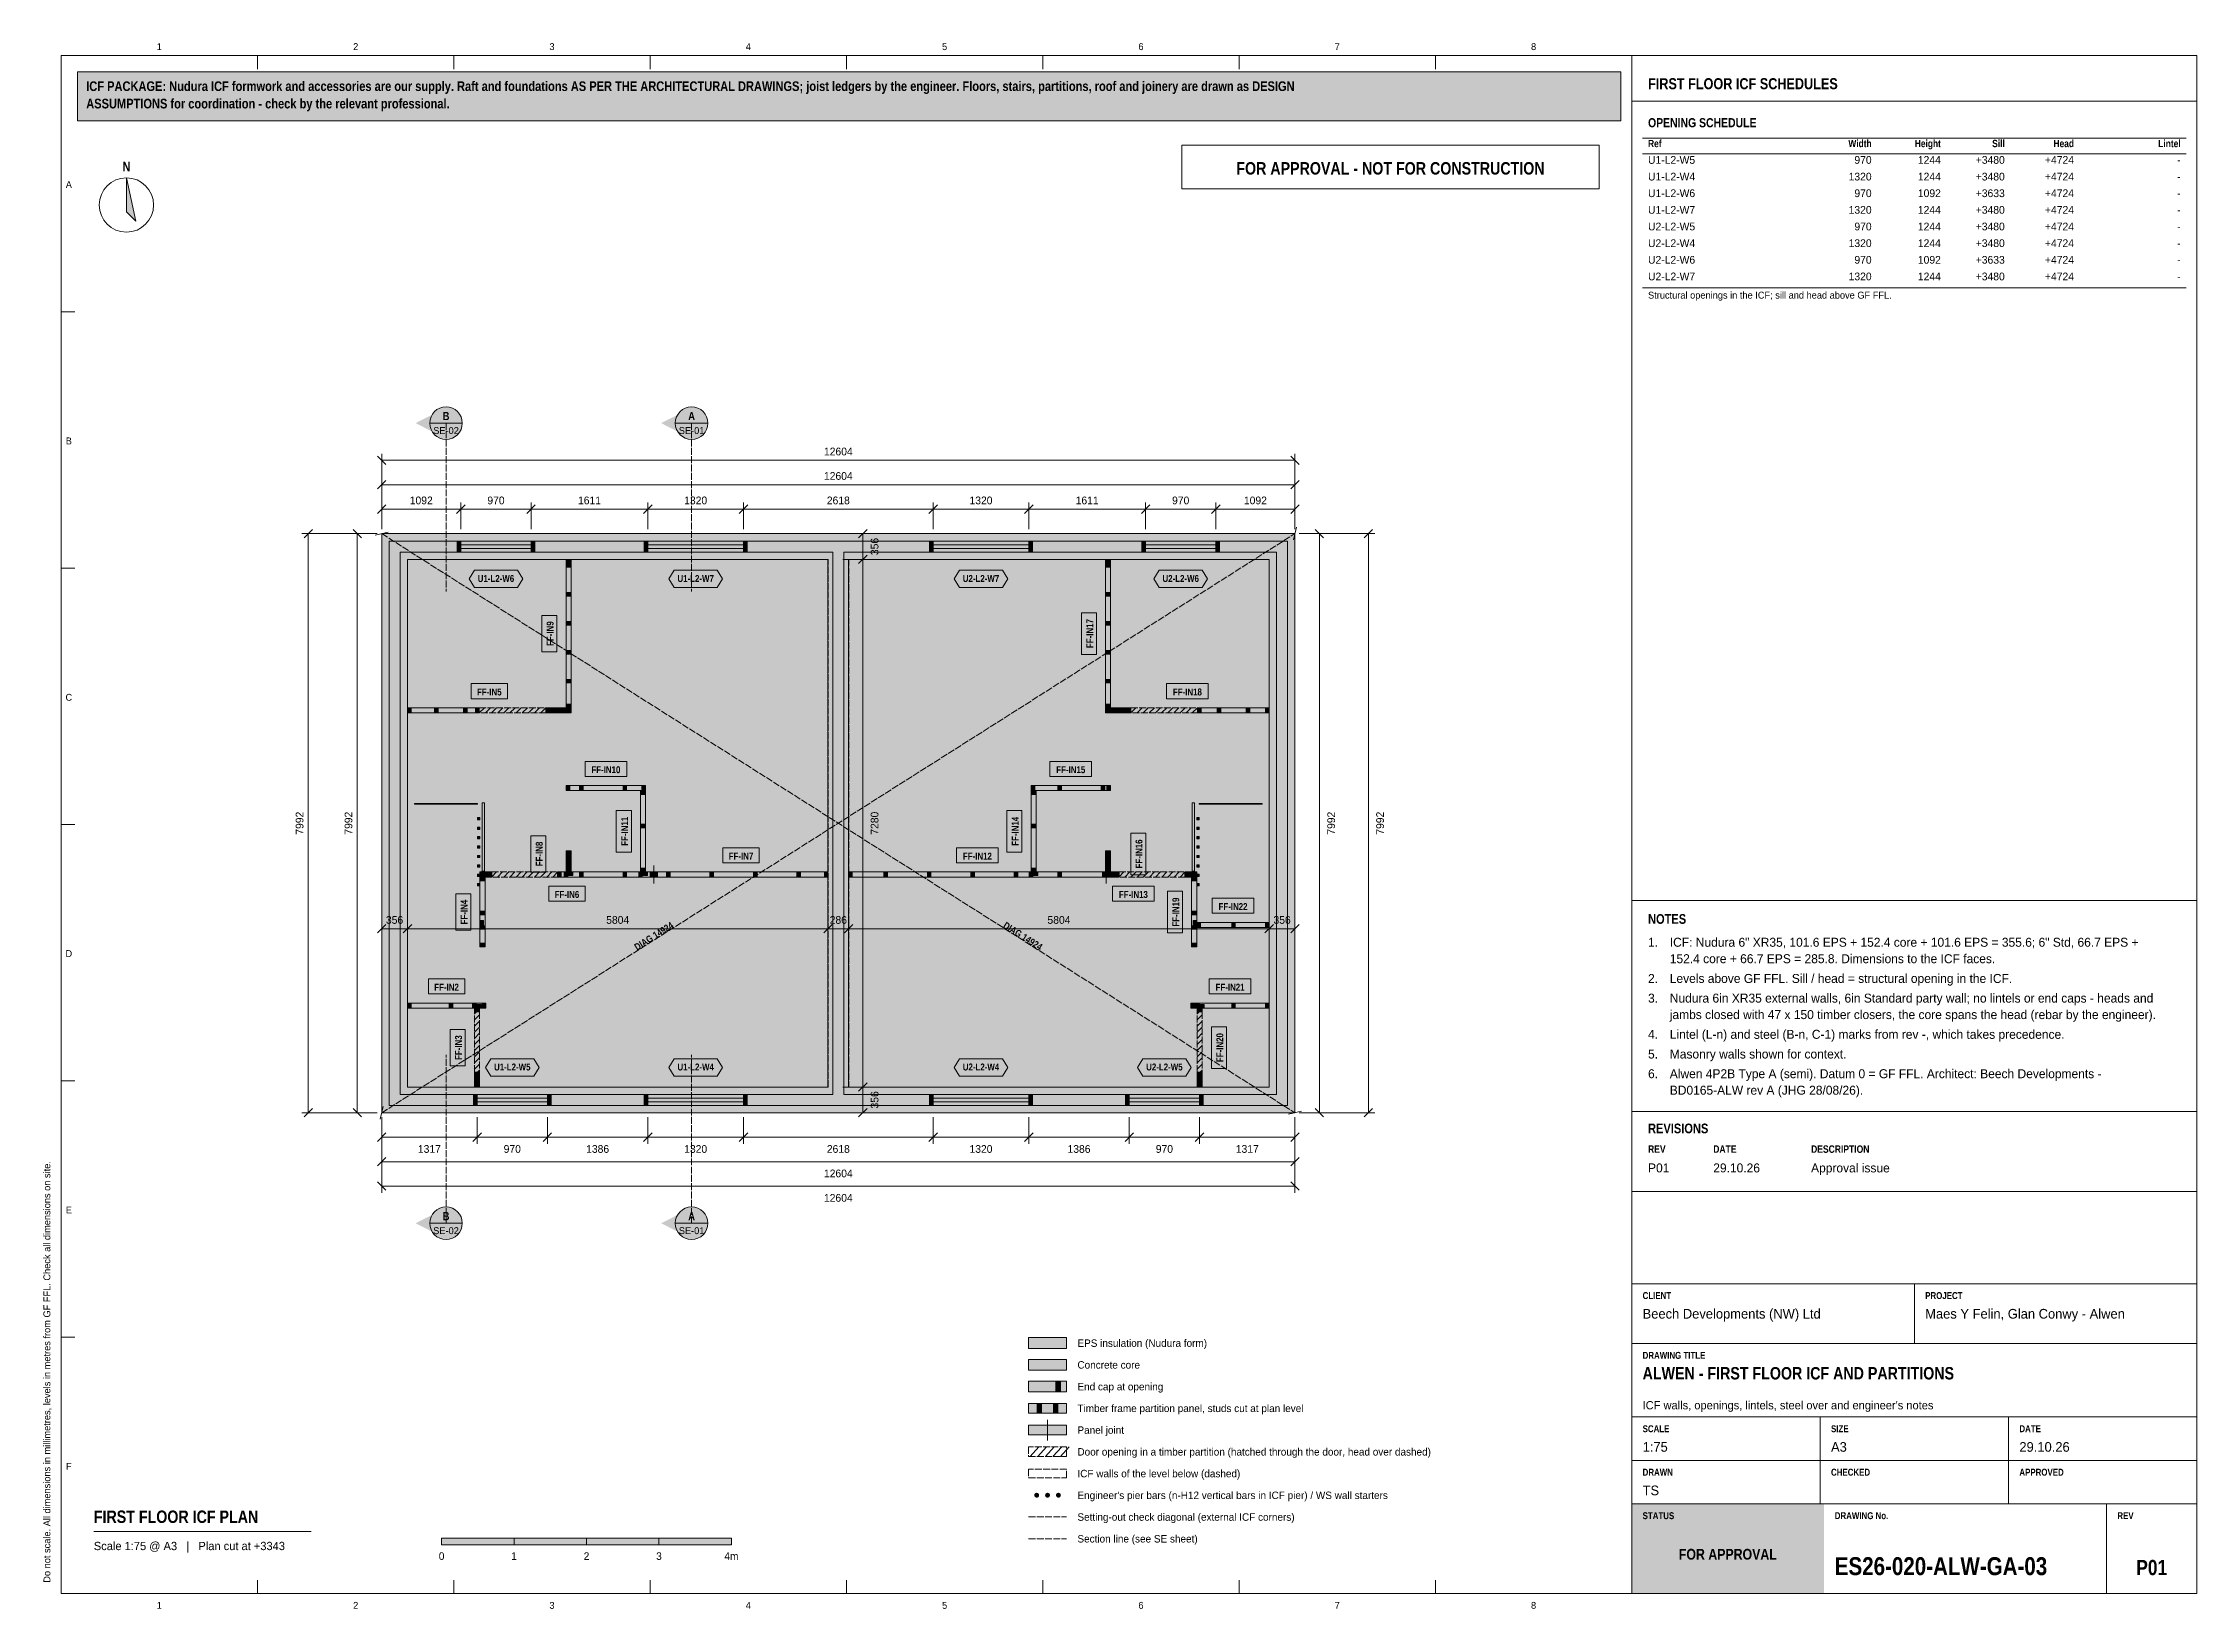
# Model space of a CAD drawing. Header units: millimetres. Extents: x 17 to 413, y 4 to 292.
import ezdxf
from ezdxf.enums import TextEntityAlignment as Align

# ---------------------------------------------------------------- set-up
doc = ezdxf.new("R2010")
doc.units = ezdxf.units.MM
doc.linetypes.add('DASHED', pattern=[1.524, 1.27, -0.254])
for name, color, linetype in [('FILL-C_9E1A1A', 7, 'Continuous'), ('FILL-C_B2B2B5', 7, 'Continuous'), ('FILL-EPS', 7, 'Continuous'), ('FILL-INK', 7, 'Continuous'), ('FILL-RED', 7, 'Continuous'), ('FILL-TEAL', 7, 'Continuous'), ('FILL-TEAL_DK', 7, 'Continuous'), ('FILL-TIMBER', 7, 'Continuous'), ('FILL-WHITE', 7, 'Continuous'), ('LINE-C_85297A', 7, 'Continuous'), ('LINE-C_85297A-DASH', 7, 'DASHED'), ('LINE-INK', 7, 'Continuous'), ('LINE-INK-DASH', 7, 'DASHED'), ('LINE-RED', 7, 'Continuous'), ('LINE-RED-DASH', 7, 'DASHED'), ('LINE-STEEL_GREY', 7, 'Continuous'), ('LINE-STEEL_GREY-DASH', 7, 'DASHED'), ('LINE-TEAL', 7, 'Continuous'), ('LINE-TEAL_DK', 7, 'Continuous'), ('LINE-TIMBER_DK', 7, 'Continuous'), ('TEXT-C_85297A', 7, 'Continuous'), ('TEXT-EPS', 7, 'Continuous'), ('TEXT-INK', 7, 'Continuous'), ('TEXT-RED', 7, 'Continuous'), ('TEXT-STEEL_GREY', 7, 'Continuous'), ('TEXT-TEAL', 7, 'Continuous'), ('TEXT-TEAL_DK', 7, 'Continuous'), ('TEXT-WHITE', 7, 'Continuous')]:
    doc.layers.add(name, color=color, linetype=linetype)
doc.styles.add('OpenSansCondensed-Bold', font='OpenSansCondensed-Bold.ttf')

msp = doc.modelspace()

# ---------------------------------------------------------------- texts
at = {"layer": 'TEXT-C_85297A', "style": 'OpenSansCondensed-Bold'}
for rotation, p in [(32.3765, (129.39, 127.44)), (-32.3765, (196.61, 127.44))]:
    msp.add_text('DIAG 14924', height=1.27, rotation=rotation, dxfattribs=at).set_placement(p, align=Align.CENTER)
at = {"layer": 'TEXT-EPS', "style": 'OpenSansCondensed-Bold'}
msp.add_text('STATUS', height=1.27, dxfattribs=at).set_placement((311, 20.7))
at = {"layer": 'TEXT-INK', "style": 'OpenSansCondensed-Bold'}
for s, height, p in [('ASSUMPTIONS for coordination - check by the relevant professional.', 1.778, (24.6, 280.27)), ('ICF PACKAGE: Nudura ICF formwork and accessories are our supply. Raft and foundations AS PER THE ARCHITECTURAL DRAWINGS; joist ledgers by the engineer. Floors, stairs, partitions, roof and joinery are drawn as DESIGN', 1.778, (24.6, 283.47)), ('OPENING SCHEDULE', 1.6764, (312, 276.8)), ('NOTES', 1.778, (312, 130.24)), ('REVISIONS', 1.778, (312, 91.7)), ('ALWEN - FIRST FLOOR ICF AND PARTITIONS', 2.286, (311, 46.4)), ('FIRST FLOOR ICF PLAN', 2.286, (26, 20)), ('ES26-020-ALW-GA-03', 3.302, (346.36, 10.4))]:
    msp.add_text(s, height=height, dxfattribs=at).set_placement(p)
for s, height, p in [('N', 1.78, (32, 268.7)), ('FF-IN5', 1.27, (98.77, 172.26)), ('FF-IN18', 1.27, (227.23, 172.26)), ('FF-IN10', 1.27, (120.23, 157.96)), ('FF-IN15', 1.27, (205.77, 157.96)), ('FF-IN7', 1.27, (145.09, 142.06)), ('FF-IN12', 1.27, (188.59, 142.06)), ('FF-IN6', 1.27, (113.06, 135)), ('FF-IN13', 1.27, (217.29, 135)), ('FF-IN22', 1.27, (235.63, 132.78)), ('FF-IN2', 1.27, (90.91, 117.94)), ('FF-IN21', 1.27, (235.09, 117.94)), ('P01', 2.794, (404.68, 10.4))]:
    msp.add_text(s, height=height, dxfattribs=at).set_placement(p, align=Align.CENTER)
at = {"layer": 'TEXT-INK'}
for s, height, p in [('U1-L2-W5', 1.422, (312, 270.08)), ('U1-L2-W4', 1.422, (312, 267.01)), ('U1-L2-W6', 1.422, (312, 263.95)), ('U1-L2-W7', 1.422, (312, 260.89)), ('U2-L2-W5', 1.422, (312, 257.83)), ('U2-L2-W4', 1.422, (312, 254.76)), ('U2-L2-W6', 1.422, (312, 251.7)), ('U2-L2-W7', 1.422, (312, 248.64)), ('1.', 1.651, (312, 126.02)), ('ICF: Nudura 6" XR35, 101.6 EPS + 152.4 core + 101.6 EPS = 355.6; 6" Std, 66.7 EPS +', 1.651, (316, 126.02)), ('152.4 core + 66.7 EPS = 285.8. Dimensions to the ICF faces.', 1.651, (316, 122.99)), ('2.', 1.651, (312, 119.36)), ('Levels above GF FFL. Sill / head = structural opening in the ICF.', 1.651, (316, 119.36)), ('3.', 1.651, (312, 115.74)), ('Nudura 6in XR35 external walls, 6in Standard party wall; no lintels or end caps - heads and', 1.651, (316, 115.74)), ('jambs closed with 47 x 150 timber closers, the core spans the head (rebar by the engineer).', 1.651, (316, 112.71)), ('4.', 1.651, (312, 109.08)), ('5.', 1.651, (312, 105.45)), ('Lintel (L-n) and steel (B-n, C-1) marks from rev -, which takes precedence.', 1.651, (316, 109.08)), ('Masonry walls shown for context.', 1.651, (316, 105.45)), ('6.', 1.651, (312, 101.83)), ('Alwen 4P2B Type A (semi). Datum 0 = GF FFL. Architect: Beech Developments -', 1.651, (316, 101.83)), ('BD0165-ALW rev A (JHG 28/08/26).', 1.651, (316, 98.8)), ('P01', 1.651, (312, 84.5)), ('29.10.26', 1.651, (324, 84.5)), ('Approval issue', 1.651, (342, 84.5)), ('Beech Developments (NW) Ltd', 1.778, (311, 57.6)), ('Maes Y Felin, Glan Conwy - Alwen', 1.778, (363, 57.6)), ('EPS insulation (Nudura form)', 1.3716, (207, 52.4)), ('Concrete core', 1.3716, (207, 48.4)), ('End cap at opening', 1.3716, (207, 44.4)), ('Timber frame partition panel, studs cut at plan level', 1.3716, (207, 40.4)), ('Panel joint', 1.3716, (207, 36.4)), ('Door opening in a timber partition (hatched through the door, head over dashed)', 1.3716, (207, 32.4)), ('1:75', 1.778, (311, 33.1)), ('A3', 1.778, (345.67, 33.1)), ('29.10.26', 1.778, (380.33, 33.1)), ('ICF walls of the level below (dashed)', 1.3716, (207, 28.4)), ("Engineer's pier bars (n-H12 vertical bars in ICF pier) / WS wall starters", 1.3716, (207, 24.4)), ('TS', 1.778, (311, 25.1)), ('Setting-out check diagonal (external ICF corners)', 1.3716, (207, 20.4)), ('Section line (see SE sheet)', 1.3716, (207, 16.4))]:
    msp.add_text(s, height=height, dxfattribs=at).set_placement(p)
for s, height, p in [('970', 1.422, (353.14, 270.08)), ('1244', 1.422, (365.88, 270.08)), ('+3480', 1.422, (377.64, 270.08)), ('+4724', 1.422, (390.38, 270.08)), ('-', 1.42, (410, 270.08)), ('1320', 1.422, (353.14, 267.01)), ('1244', 1.422, (365.88, 267.01)), ('+3480', 1.422, (377.64, 267.01)), ('+4724', 1.422, (390.38, 267.01)), ('-', 1.42, (410, 267.01)), ('1320', 1.422, (353.14, 260.89)), ('970', 1.422, (353.14, 263.95)), ('1092', 1.422, (365.88, 263.95)), ('1244', 1.422, (365.88, 260.89)), ('+3633', 1.422, (377.64, 263.95)), ('+3480', 1.422, (377.64, 260.89)), ('+4724', 1.422, (390.38, 263.95)), ('+4724', 1.422, (390.38, 260.89)), ('-', 1.42, (410, 263.95)), ('970', 1.422, (353.14, 257.83)), ('1244', 1.422, (365.88, 257.83)), ('+3480', 1.422, (377.64, 257.83)), ('+4724', 1.422, (390.38, 257.83)), ('-', 1.42, (410, 260.89)), ('-', 1.42, (410, 257.83)), ('1320', 1.422, (353.14, 254.76)), ('1244', 1.422, (365.88, 254.76)), ('+3480', 1.422, (377.64, 254.76)), ('+4724', 1.422, (390.38, 254.76)), ('-', 1.42, (410, 254.76)), ('1320', 1.422, (353.14, 248.64)), ('970', 1.422, (353.14, 251.7)), ('1092', 1.422, (365.88, 251.7)), ('1244', 1.422, (365.88, 248.64)), ('+3633', 1.422, (377.64, 251.7)), ('+3480', 1.422, (377.64, 248.64)), ('+4724', 1.422, (390.38, 251.7)), ('+4724', 1.422, (390.38, 248.64)), ('-', 1.42, (410, 251.7)), ('-', 1.42, (410, 248.64))]:
    msp.add_text(s, height=height, dxfattribs=at).set_placement(p, align=Align.RIGHT)
for s, height, p in [('12604', 1.422, (163, 216.43)), ('12604', 1.422, (163, 211.93)), ('1092', 1.422, (86.25, 207.43)), ('970', 1.422, (100, 207.43)), ('1611', 1.422, (117.21, 207.43)), ('1320', 1.422, (136.75, 207.43)), ('2618', 1.422, (163, 207.43)), ('1320', 1.422, (189.25, 207.43)), ('1611', 1.422, (208.79, 207.43)), ('970', 1.422, (226, 207.43)), ('1092', 1.422, (239.75, 207.43)), ('356', 1.422, (81.34, 130.24)), ('5804', 1.422, (122.4, 130.24)), ('286', 1.422, (163, 130.24)), ('5804', 1.422, (203.6, 130.24)), ('356', 1.422, (244.66, 130.24)), ('1317', 1.422, (87.75, 88.1)), ('970', 1.422, (103, 88.1)), ('1386', 1.422, (118.71, 88.1)), ('1320', 1.422, (136.75, 88.1)), ('2618', 1.422, (163, 88.1)), ('1320', 1.422, (189.25, 88.1)), ('1386', 1.422, (207.29, 88.1)), ('970', 1.422, (223, 88.1)), ('1317', 1.422, (238.25, 88.1)), ('12604', 1.422, (163, 83.6)), ('12604', 1.422, (163, 79.1)), ('0', 1.4, (90, 13.2)), ('1', 1.4, (103.33, 13.2)), ('2', 1.4, (116.67, 13.2)), ('3', 1.4, (130, 13.2)), ('4m', 1.397, (143.33, 13.2))]:
    msp.add_text(s, height=height, dxfattribs=at).set_placement(p, align=Align.CENTER)
for s, p in [('356', (170.38, 199.66)), ('7992', (64.57, 148.75)), ('7992', (73.57, 148.75)), ('7280', (170.38, 148.75)), ('7992', (254.4, 148.75)), ('7992', (263.4, 148.75)), ('356', (170.38, 97.84))]:
    msp.add_text(s, height=1.422, rotation=90, dxfattribs=at).set_placement(p, align=Align.CENTER)
at = {"layer": 'TEXT-INK', "style": 'OpenSansCondensed-Bold'}
for s, p in [('FF-IN9', (110.6, 183.64)), ('FF-IN17', (209.9, 183.64)), ('FF-IN11', (124.31, 147.26)), ('FF-IN14', (196.19, 147.26)), ('FF-IN8', (108.6, 143.09)), ('FF-IN16', (218.96, 143.09)), ('FF-IN19', (225.73, 132.4)), ('FF-IN4', (94.77, 132.4)), ('FF-IN3', (93.74, 107.46)), ('FF-IN20', (233.83, 107.46))]:
    msp.add_text(s, height=1.27, rotation=90, dxfattribs=at).set_placement(p, align=Align.CENTER)
at = {"layer": 'TEXT-RED', "style": 'OpenSansCondensed-Bold'}
for s, height, p in [('FOR APPROVAL - NOT FOR CONSTRUCTION', 2.286, (264.6, 268.1)), ('B', 1.52, (90.81, 222.91)), ('A', 1.52, (136, 222.91)), ('B', 1.52, (90.81, 75.69)), ('A', 1.52, (136, 75.69))]:
    msp.add_text(s, height=height, dxfattribs=at).set_placement(p, align=Align.CENTER)
at = {"layer": 'TEXT-RED'}
for s, p in [('SE-02', (90.81, 220.36)), ('SE-01', (136, 220.36)), ('SE-02', (90.81, 73.14)), ('SE-01', (136, 73.14))]:
    msp.add_text(s, height=1.27, dxfattribs=at).set_placement(p, align=Align.CENTER)
at = {"layer": 'TEXT-STEEL_GREY'}
for s, p in [('1', (38.06, 291)), ('2', (74.19, 291)), ('3', (110.31, 291)), ('4', (146.44, 291)), ('5', (182.56, 291)), ('6', (218.69, 291)), ('7', (254.81, 291)), ('8', (290.94, 291)), ('A', (21.4, 265.62)), ('B', (21.4, 218.45)), ('C', (21.4, 171.28)), ('D', (21.4, 124.12)), ('E', (21.4, 76.95)), ('F', (21.4, 29.78)), ('1', (38.06, 4.2)), ('2', (74.19, 4.2)), ('3', (110.31, 4.2)), ('4', (146.44, 4.2)), ('5', (182.56, 4.2)), ('6', (218.69, 4.2)), ('7', (254.81, 4.2)), ('8', (290.94, 4.2))]:
    msp.add_text(s, height=1.27, dxfattribs=at).set_placement(p, align=Align.CENTER)
at = {"layer": 'TEXT-STEEL_GREY', "style": 'OpenSansCondensed-Bold'}
for s, height, p in [('Ref', 1.346, (312, 273.14)), ('REV', 1.372, (312, 88.1)), ('DATE', 1.372, (324, 88.1)), ('DESCRIPTION', 1.3716, (342, 88.1)), ('CLIENT', 1.27, (311, 61.2)), ('PROJECT', 1.27, (363, 61.2)), ('DRAWING TITLE', 1.27, (311, 50.2)), ('SCALE', 1.27, (311, 36.7)), ('SIZE', 1.27, (345.67, 36.7)), ('DATE', 1.27, (380.33, 36.7)), ('DRAWN', 1.27, (311, 28.7)), ('CHECKED', 1.27, (345.67, 28.7)), ('APPROVED', 1.27, (380.33, 28.7)), ('DRAWING No.', 1.27, (346.36, 20.7)), ('REV', 1.27, (398.36, 20.7))]:
    msp.add_text(s, height=height, dxfattribs=at).set_placement(p)
for s, p in [('Width', (353.14, 273.14)), ('Height', (365.88, 273.14)), ('Sill', (377.64, 273.14)), ('Head', (390.38, 273.14)), ('Lintel', (410, 273.14))]:
    msp.add_text(s, height=1.346, dxfattribs=at).set_placement(p, align=Align.RIGHT)
at = {"layer": 'TEXT-STEEL_GREY'}
for s, height, p in [('Structural openings in the ICF; sill and head above GF FFL.', 1.27, (312, 245.27)), ("ICF walls, openings, lintels, steel over and engineer's notes", 1.524, (311, 40.9)), ('Scale 1:75 @ A3   |   Plan cut at +3343', 1.524, (26, 15))]:
    msp.add_text(s, height=height, dxfattribs=at).set_placement(p)
msp.add_text('Do not scale. All dimensions in millimetres, levels in metres from GF FFL. Check all dimensions on site.', height=1.27, rotation=90, dxfattribs=at).set_placement((18, 9))
at = {"layer": 'TEXT-TEAL', "style": 'OpenSansCondensed-Bold'}
msp.add_text('FIRST FLOOR ICF SCHEDULES', height=2.032, dxfattribs=at).set_placement((312, 283.8))
at = {"layer": 'TEXT-TEAL_DK', "style": 'OpenSansCondensed-Bold'}
for s, p in [('U1-L2-W6', (100, 193.14)), ('U1-L2-W7', (136.75, 193.14)), ('U2-L2-W7', (189.25, 193.14)), ('U2-L2-W6', (226, 193.14)), ('U1-L2-W5', (103, 103.26)), ('U1-L2-W4', (136.75, 103.26)), ('U2-L2-W4', (189.25, 103.26)), ('U2-L2-W5', (223, 103.26))]:
    msp.add_text(s, height=1.27, dxfattribs=at).set_placement(p, align=Align.CENTER)
at = {"layer": 'TEXT-WHITE', "style": 'OpenSansCondensed-Bold'}
msp.add_text('FOR APPROVAL', height=1.9812, dxfattribs=at).set_placement((326.68, 13.25), align=Align.CENTER)

# ---------------------------------------------------------------- hatches: boundary and pattern name
at = {"layer": 'FILL-C_9E1A1A', "true_color": 0x9e1a1a}
h = msp.add_hatch(color=256, dxfattribs=at)
h.dxf.hatch_style = 1
h.paths.add_polyline_path([(199.95, 25.1), (199.93, 25.22), (199.89, 25.33), (199.82, 25.42), (199.73, 25.49), (199.62, 25.53), (199.5, 25.55), (199.38, 25.53), (199.28, 25.49), (199.18, 25.42), (199.11, 25.33), (199.07, 25.22), (199.05, 25.1), (199.07, 24.98), (199.11, 24.88), (199.18, 24.78), (199.28, 24.71), (199.38, 24.67), (199.5, 24.65), (199.62, 24.67), (199.73, 24.71), (199.82, 24.78), (199.89, 24.88), (199.93, 24.98)])
h = msp.add_hatch(color=256, dxfattribs=at)
h.dxf.hatch_style = 1
h.paths.add_polyline_path([(201.95, 25.1), (201.93, 25.22), (201.89, 25.33), (201.82, 25.42), (201.72, 25.49), (201.62, 25.53), (201.5, 25.55), (201.38, 25.53), (201.28, 25.49), (201.18, 25.42), (201.11, 25.33), (201.07, 25.22), (201.05, 25.1), (201.07, 24.98), (201.11, 24.88), (201.18, 24.78), (201.28, 24.71), (201.38, 24.67), (201.5, 24.65), (201.62, 24.67), (201.72, 24.71), (201.82, 24.78), (201.89, 24.88), (201.93, 24.98)])
h = msp.add_hatch(color=256, dxfattribs=at)
h.dxf.hatch_style = 1
h.paths.add_polyline_path([(203.95, 25.1), (203.93, 25.22), (203.89, 25.33), (203.82, 25.42), (203.72, 25.49), (203.62, 25.53), (203.5, 25.55), (203.38, 25.53), (203.28, 25.49), (203.18, 25.42), (203.11, 25.33), (203.07, 25.22), (203.05, 25.1), (203.07, 24.98), (203.11, 24.88), (203.18, 24.78), (203.28, 24.71), (203.38, 24.67), (203.5, 24.65), (203.62, 24.67), (203.72, 24.71), (203.82, 24.78), (203.89, 24.88), (203.93, 24.98)])
at = {"layer": 'FILL-C_B2B2B5', "true_color": 0xb2b2b5}
h = msp.add_hatch(color=256, dxfattribs=at)
h.dxf.hatch_style = 1
h.paths.add_polyline_path([(245.67, 200.67), (245.67, 96.83), (80.33, 96.83), (80.33, 200.67)])
h.paths.add_polyline_path([(243.64, 98.86), (243.64, 198.64), (164.02, 198.64), (164.02, 98.86)], flags=0)
h.paths.add_polyline_path([(82.36, 198.64), (82.36, 98.86), (161.98, 98.86), (161.98, 198.64)], flags=0)
h = msp.add_hatch(color=256, dxfattribs=at)
h.dxf.hatch_style = 1
h.paths.add_polyline_path([(198, 48.1), (205, 48.1), (205, 50.1), (198, 50.1)])
at = {"layer": 'FILL-EPS', "true_color": 0xccffff}
h = msp.add_hatch(color=256, dxfattribs=at)
h.dxf.hatch_style = 1
h.paths.add_polyline_path([(78.97, 202.03), (247.03, 202.03), (247.03, 95.47), (78.97, 95.47)])
h.paths.add_polyline_path([(80.33, 200.67), (80.33, 96.83), (245.67, 96.83), (245.67, 200.67)], flags=0)
h = msp.add_hatch(color=256, dxfattribs=at)
h.dxf.hatch_style = 1
h.paths.add_polyline_path([(161.98, 198.64), (161.98, 98.86), (82.36, 98.86), (82.36, 198.64)])
h.paths.add_polyline_path([(161.09, 100.21), (161.09, 197.29), (83.71, 197.29), (83.71, 100.21)], flags=0)
h = msp.add_hatch(color=256, dxfattribs=at)
h.dxf.hatch_style = 1
h.paths.add_polyline_path([(164.02, 98.86), (164.02, 198.64), (243.64, 198.64), (243.64, 98.86)])
h.paths.add_polyline_path([(242.29, 197.29), (164.9, 197.29), (164.9, 100.21), (242.29, 100.21)], flags=0)
h = msp.add_hatch(color=256, dxfattribs=at)
h.dxf.hatch_style = 1
h.paths.add_polyline_path([(198, 52.1), (205, 52.1), (205, 54.1), (198, 54.1)])
h = msp.add_hatch(color=256, dxfattribs=at)
h.dxf.hatch_style = 1
h.paths.add_polyline_path([(198, 44.1), (205, 44.1), (205, 46.1), (198, 46.1)])
at = {"layer": 'FILL-INK', "true_color": 0x14141a}
h = msp.add_hatch(color=256, dxfattribs=at)
h.dxf.hatch_style = 1
h.paths.add_polyline_path([(32, 267.5), (33.75, 259.5), (32, 261.25)])
h = msp.add_hatch(color=256, dxfattribs=at)
h.dxf.hatch_style = 1
h.paths.add_polyline_path([(90, 16), (103.33, 16), (103.33, 17.2), (90, 17.2)])
h = msp.add_hatch(color=256, dxfattribs=at)
h.dxf.hatch_style = 1
h.paths.add_polyline_path([(116.67, 16), (130, 16), (130, 17.2), (116.67, 17.2)])
at = {"layer": 'FILL-RED', "true_color": 0xb81a1f}
h = msp.add_hatch(color=256, dxfattribs=at)
h.dxf.hatch_style = 1
h.paths.add_polyline_path([(85.21, 222.36), (90.81, 219.51), (90.81, 225.21)])
h = msp.add_hatch(color=256, dxfattribs=at)
h.dxf.hatch_style = 1
h.paths.add_polyline_path([(130.4, 222.36), (136, 219.51), (136, 225.21)])
h = msp.add_hatch(color=256, dxfattribs=at)
h.dxf.hatch_style = 1
h.paths.add_polyline_path([(85.21, 75.14), (90.81, 72.29), (90.81, 77.99)])
h = msp.add_hatch(color=256, dxfattribs=at)
h.dxf.hatch_style = 1
h.paths.add_polyline_path([(130.4, 75.14), (136, 72.29), (136, 77.99)])
at = {"layer": 'FILL-TEAL', "true_color": 0x009e85}
h = msp.add_hatch(color=256, dxfattribs=at)
h.dxf.hatch_style = 1
h.paths.add_polyline_path([(309.01, 7), (344.37, 7), (344.37, 23.5), (309.01, 23.5)])
at = {"layer": 'FILL-TEAL_DK', "true_color": 0x006b5c}
h = msp.add_hatch(color=256, dxfattribs=at)
h.dxf.hatch_style = 1
h.paths.add_polyline_path([(92.87, 200.67), (93.53, 200.67), (93.53, 198.64), (92.87, 198.64)])
h = msp.add_hatch(color=256, dxfattribs=at)
h.dxf.hatch_style = 1
h.paths.add_polyline_path([(106.47, 200.67), (107.13, 200.67), (107.13, 198.64), (106.47, 198.64)])
h = msp.add_hatch(color=256, dxfattribs=at)
h.dxf.hatch_style = 1
h.paths.add_polyline_path([(127.28, 200.67), (127.95, 200.67), (127.95, 198.64), (127.28, 198.64)])
h = msp.add_hatch(color=256, dxfattribs=at)
h.dxf.hatch_style = 1
h.paths.add_polyline_path([(145.55, 200.67), (146.21, 200.67), (146.21, 198.64), (145.55, 198.64)])
h = msp.add_hatch(color=256, dxfattribs=at)
h.dxf.hatch_style = 1
h.paths.add_polyline_path([(179.79, 200.67), (180.45, 200.67), (180.45, 198.64), (179.79, 198.64)])
h = msp.add_hatch(color=256, dxfattribs=at)
h.dxf.hatch_style = 1
h.paths.add_polyline_path([(198.05, 200.67), (198.72, 200.67), (198.72, 198.64), (198.05, 198.64)])
h = msp.add_hatch(color=256, dxfattribs=at)
h.dxf.hatch_style = 1
h.paths.add_polyline_path([(218.87, 200.67), (219.53, 200.67), (219.53, 198.64), (218.87, 198.64)])
h = msp.add_hatch(color=256, dxfattribs=at)
h.dxf.hatch_style = 1
h.paths.add_polyline_path([(232.47, 200.67), (233.13, 200.67), (233.13, 198.64), (232.47, 198.64)])
h = msp.add_hatch(color=256, dxfattribs=at)
h.dxf.hatch_style = 1
h.paths.add_polyline_path([(95.87, 96.83), (95.87, 96.83), (95.87, 98.86), (95.87, 98.86), (95.87, 98.86), (95.87, 98.86), (96.53, 98.86), (96.53, 98.86), (96.53, 98.86), (96.53, 98.86), (96.53, 96.83), (96.53, 96.83), (96.53, 96.83), (96.53, 96.83), (95.87, 96.83), (95.87, 96.83)])
h = msp.add_hatch(color=256, dxfattribs=at)
h.dxf.hatch_style = 1
h.paths.add_polyline_path([(109.47, 98.86), (110.13, 98.86), (110.13, 96.83), (109.47, 96.83)])
h = msp.add_hatch(color=256, dxfattribs=at)
h.dxf.hatch_style = 1
h.paths.add_polyline_path([(127.28, 98.86), (127.95, 98.86), (127.95, 96.83), (127.28, 96.83)])
h = msp.add_hatch(color=256, dxfattribs=at)
h.dxf.hatch_style = 1
h.paths.add_polyline_path([(145.55, 98.86), (146.21, 98.86), (146.21, 96.83), (145.55, 96.83)])
h = msp.add_hatch(color=256, dxfattribs=at)
h.dxf.hatch_style = 1
h.paths.add_polyline_path([(179.79, 98.86), (180.45, 98.86), (180.45, 96.83), (179.79, 96.83)])
h = msp.add_hatch(color=256, dxfattribs=at)
h.dxf.hatch_style = 1
h.paths.add_polyline_path([(198.05, 98.86), (198.72, 98.86), (198.72, 96.83), (198.05, 96.83)])
h = msp.add_hatch(color=256, dxfattribs=at)
h.dxf.hatch_style = 1
h.paths.add_polyline_path([(215.87, 98.86), (216.53, 98.86), (216.53, 96.83), (215.87, 96.83)])
h = msp.add_hatch(color=256, dxfattribs=at)
h.dxf.hatch_style = 1
h.paths.add_polyline_path([(229.47, 98.86), (230.13, 98.86), (230.13, 96.83), (229.47, 96.83)])
h = msp.add_hatch(color=256, dxfattribs=at)
h.dxf.hatch_style = 1
h.paths.add_polyline_path([(203, 44.1), (203.9, 44.1), (203.9, 46.1), (203, 46.1)])
at = {"layer": 'FILL-TIMBER', "true_color": 0xeddbb8}
h = msp.add_hatch(color=256, dxfattribs=at)
h.dxf.hatch_style = 1
h.paths.add_polyline_path([(113.82, 197.28), (113.82, 196.81), (113.82, 196.61), (113.55, 196.61), (112.89, 196.61), (112.89, 197.09), (112.89, 197.28), (113.16, 197.28)])
h = msp.add_hatch(color=256, dxfattribs=at)
h.dxf.hatch_style = 1
h.paths.add_polyline_path([(113.82, 196.55), (113.82, 196.08), (113.82, 195.88), (113.55, 195.88), (112.89, 195.88), (112.89, 196.35), (112.89, 196.55), (113.16, 196.55)])
h = msp.add_hatch(color=256, dxfattribs=at)
h.dxf.hatch_style = 1
h.paths.add_polyline_path([(213.11, 197.28), (213.11, 196.81), (213.11, 196.61), (212.84, 196.61), (212.18, 196.61), (212.18, 197.09), (212.18, 197.28), (212.45, 197.28)])
h = msp.add_hatch(color=256, dxfattribs=at)
h.dxf.hatch_style = 1
h.paths.add_polyline_path([(213.11, 196.55), (213.11, 196.08), (213.11, 195.88), (212.84, 195.88), (212.18, 195.88), (212.18, 196.35), (212.18, 196.55), (212.45, 196.55)])
h = msp.add_hatch(color=256, dxfattribs=at)
h.dxf.hatch_style = 1
h.paths.add_polyline_path([(113.82, 191.21), (113.82, 190.74), (113.82, 190.55), (113.55, 190.55), (112.89, 190.55), (112.89, 191.02), (112.89, 191.21), (113.16, 191.21)])
h = msp.add_hatch(color=256, dxfattribs=at)
h.dxf.hatch_style = 1
h.paths.add_polyline_path([(213.11, 191.21), (213.11, 190.74), (213.11, 190.55), (212.84, 190.55), (212.18, 190.55), (212.18, 191.02), (212.18, 191.21), (212.45, 191.21)])
h = msp.add_hatch(color=256, dxfattribs=at)
h.dxf.hatch_style = 1
h.paths.add_polyline_path([(113.82, 185.88), (113.82, 185.41), (113.82, 185.21), (113.55, 185.21), (112.89, 185.21), (112.89, 185.69), (112.89, 185.88), (113.16, 185.88)])
h = msp.add_hatch(color=256, dxfattribs=at)
h.dxf.hatch_style = 1
h.paths.add_polyline_path([(213.11, 185.88), (213.11, 185.41), (213.11, 185.21), (212.84, 185.21), (212.18, 185.21), (212.18, 185.69), (212.18, 185.88), (212.45, 185.88)])
h = msp.add_hatch(color=256, dxfattribs=at)
h.dxf.hatch_style = 1
h.paths.add_polyline_path([(113.82, 180.55), (113.82, 180.08), (113.82, 179.88), (113.55, 179.88), (112.89, 179.88), (112.89, 180.35), (112.89, 180.55), (113.16, 180.55)])
h = msp.add_hatch(color=256, dxfattribs=at)
h.dxf.hatch_style = 1
h.paths.add_polyline_path([(213.11, 180.55), (213.11, 180.08), (213.11, 179.88), (212.84, 179.88), (212.18, 179.88), (212.18, 180.35), (212.18, 180.55), (212.45, 180.55)])
h = msp.add_hatch(color=256, dxfattribs=at)
h.dxf.hatch_style = 1
h.paths.add_polyline_path([(113.82, 175.21), (113.82, 174.74), (113.82, 174.55), (113.55, 174.55), (112.89, 174.55), (112.89, 175.02), (112.89, 175.21), (113.16, 175.21)])
h = msp.add_hatch(color=256, dxfattribs=at)
h.dxf.hatch_style = 1
h.paths.add_polyline_path([(213.11, 175.21), (213.11, 174.74), (213.11, 174.55), (212.84, 174.55), (212.18, 174.55), (212.18, 175.02), (212.18, 175.21), (212.45, 175.21)])
h = msp.add_hatch(color=256, dxfattribs=at)
h.dxf.hatch_style = 1
h.paths.add_polyline_path([(113.82, 170.67), (113.82, 170.2), (113.82, 170.01), (113.55, 170.01), (112.89, 170.01), (112.89, 170.48), (112.89, 170.67), (113.16, 170.67)])
h = msp.add_hatch(color=256, dxfattribs=at)
h.dxf.hatch_style = 1
h.paths.add_polyline_path([(213.11, 170.67), (213.11, 170.2), (213.11, 170.01), (212.84, 170.01), (212.18, 170.01), (212.18, 170.48), (212.18, 170.67), (212.45, 170.67)])
h = msp.add_hatch(color=256, dxfattribs=at)
h.dxf.hatch_style = 1
h.paths.add_polyline_path([(84.39, 169.05), (83.91, 169.05), (83.72, 169.05), (83.72, 169.32), (83.72, 169.98), (84.19, 169.98), (84.39, 169.98), (84.39, 169.71)])
h = msp.add_hatch(color=256, dxfattribs=at)
h.dxf.hatch_style = 1
h.paths.add_polyline_path([(89.38, 169.05), (88.91, 169.05), (88.71, 169.05), (88.71, 169.32), (88.71, 169.98), (89.19, 169.98), (89.38, 169.98), (89.38, 169.71)])
h = msp.add_hatch(color=256, dxfattribs=at)
h.dxf.hatch_style = 1
h.paths.add_polyline_path([(94.71, 169.05), (94.24, 169.05), (94.05, 169.05), (94.05, 169.32), (94.05, 169.98), (94.52, 169.98), (94.71, 169.98), (94.71, 169.71)])
h = msp.add_hatch(color=256, dxfattribs=at)
h.dxf.hatch_style = 1
h.paths.add_polyline_path([(96.93, 169.05), (96.45, 169.05), (96.26, 169.05), (96.26, 169.32), (96.26, 169.98), (96.73, 169.98), (96.93, 169.98), (96.93, 169.71)])
h = msp.add_hatch(color=256, dxfattribs=at)
h.dxf.hatch_style = 1
h.paths.add_polyline_path([(109.83, 169.05), (109.36, 169.05), (109.17, 169.05), (109.17, 169.32), (109.17, 169.98), (109.64, 169.98), (109.83, 169.98), (109.83, 169.71)])
h = msp.add_hatch(color=256, dxfattribs=at)
h.dxf.hatch_style = 1
h.paths.add_polyline_path([(110.71, 169.05), (110.24, 169.05), (110.05, 169.05), (110.05, 169.32), (110.05, 169.98), (110.52, 169.98), (110.71, 169.98), (110.71, 169.71)])
h = msp.add_hatch(color=256, dxfattribs=at)
h.dxf.hatch_style = 1
h.paths.add_polyline_path([(113.82, 169.05), (113.35, 169.05), (113.15, 169.05), (113.15, 169.32), (113.15, 169.98), (113.63, 169.98), (113.82, 169.98), (113.82, 169.71)])
h = msp.add_hatch(color=256, dxfattribs=at)
h.dxf.hatch_style = 1
h.paths.add_polyline_path([(212.85, 169.05), (212.37, 169.05), (212.18, 169.05), (212.18, 169.32), (212.18, 169.98), (212.65, 169.98), (212.85, 169.98), (212.85, 169.71)])
h = msp.add_hatch(color=256, dxfattribs=at)
h.dxf.hatch_style = 1
h.paths.add_polyline_path([(216.83, 169.05), (216.36, 169.05), (216.17, 169.05), (216.17, 169.32), (216.17, 169.98), (216.64, 169.98), (216.83, 169.98), (216.83, 169.71)])
h = msp.add_hatch(color=256, dxfattribs=at)
h.dxf.hatch_style = 1
h.paths.add_polyline_path([(229.74, 169.05), (229.27, 169.05), (229.07, 169.05), (229.07, 169.32), (229.07, 169.98), (229.55, 169.98), (229.74, 169.98), (229.74, 169.71)])
h = msp.add_hatch(color=256, dxfattribs=at)
h.dxf.hatch_style = 1
h.paths.add_polyline_path([(233.38, 169.05), (232.91, 169.05), (232.71, 169.05), (232.71, 169.32), (232.71, 169.98), (233.19, 169.98), (233.38, 169.98), (233.38, 169.71)])
h = msp.add_hatch(color=256, dxfattribs=at)
h.dxf.hatch_style = 1
h.paths.add_polyline_path([(238.71, 169.05), (238.24, 169.05), (238.05, 169.05), (238.05, 169.32), (238.05, 169.98), (238.52, 169.98), (238.71, 169.98), (238.71, 169.71)])
h = msp.add_hatch(color=256, dxfattribs=at)
h.dxf.hatch_style = 1
h.paths.add_polyline_path([(242.28, 169.05), (241.81, 169.05), (241.61, 169.05), (241.61, 169.32), (241.61, 169.98), (242.09, 169.98), (242.28, 169.98), (242.28, 169.71)])
h = msp.add_hatch(color=256, dxfattribs=at)
h.dxf.hatch_style = 1
h.paths.add_polyline_path([(113.6, 154.74), (113.13, 154.74), (112.93, 154.74), (112.93, 155.01), (112.93, 155.67), (113.41, 155.67), (113.6, 155.67), (113.6, 155.4)])
h = msp.add_hatch(color=256, dxfattribs=at)
h.dxf.hatch_style = 1
h.paths.add_polyline_path([(116.05, 154.74), (115.58, 154.74), (115.38, 154.74), (115.38, 155.01), (115.38, 155.67), (115.85, 155.67), (116.05, 155.67), (116.05, 155.4)])
h = msp.add_hatch(color=256, dxfattribs=at)
h.dxf.hatch_style = 1
h.paths.add_polyline_path([(124.05, 154.74), (123.58, 154.74), (123.38, 154.74), (123.38, 155.01), (123.38, 155.67), (123.85, 155.67), (124.05, 155.67), (124.05, 155.4)])
h = msp.add_hatch(color=256, dxfattribs=at)
h.dxf.hatch_style = 1
h.paths.add_polyline_path([(127.53, 154.71), (127.53, 154.24), (127.53, 154.05), (127.25, 154.05), (126.59, 154.05), (126.59, 154.52), (126.59, 154.71), (126.87, 154.71)])
h = msp.add_hatch(color=256, dxfattribs=at)
h.dxf.hatch_style = 1
h.paths.add_polyline_path([(127.53, 154.74), (127.05, 154.74), (126.86, 154.74), (126.86, 155.01), (126.86, 155.67), (127.33, 155.67), (127.53, 155.67), (127.53, 155.4)])
h = msp.add_hatch(color=256, dxfattribs=at)
h.dxf.hatch_style = 1
h.paths.add_polyline_path([(199.14, 154.74), (198.67, 154.74), (198.47, 154.74), (198.47, 155.01), (198.47, 155.67), (198.95, 155.67), (199.14, 155.67), (199.14, 155.4)])
h = msp.add_hatch(color=256, dxfattribs=at)
h.dxf.hatch_style = 1
h.paths.add_polyline_path([(199.41, 154.71), (199.41, 154.24), (199.41, 154.05), (199.13, 154.05), (198.47, 154.05), (198.47, 154.52), (198.47, 154.71), (198.75, 154.71)])
h = msp.add_hatch(color=256, dxfattribs=at)
h.dxf.hatch_style = 1
h.paths.add_polyline_path([(204.05, 154.74), (203.58, 154.74), (203.38, 154.74), (203.38, 155.01), (203.38, 155.67), (203.85, 155.67), (204.05, 155.67), (204.05, 155.4)])
h = msp.add_hatch(color=256, dxfattribs=at)
h.dxf.hatch_style = 1
h.paths.add_polyline_path([(212.05, 154.74), (211.58, 154.74), (211.38, 154.74), (211.38, 155.01), (211.38, 155.67), (211.85, 155.67), (212.05, 155.67), (212.05, 155.4)])
h = msp.add_hatch(color=256, dxfattribs=at)
h.dxf.hatch_style = 1
h.paths.add_polyline_path([(213.07, 154.74), (212.59, 154.74), (212.4, 154.74), (212.4, 155.01), (212.4, 155.67), (212.87, 155.67), (213.07, 155.67), (213.07, 155.4)])
h = msp.add_hatch(color=256, dxfattribs=at)
h.dxf.hatch_style = 1
h.paths.add_polyline_path([(127.53, 148.55), (127.53, 148.08), (127.53, 147.88), (127.25, 147.88), (126.59, 147.88), (126.59, 148.35), (126.59, 148.55), (126.87, 148.55)])
h = msp.add_hatch(color=256, dxfattribs=at)
h.dxf.hatch_style = 1
h.paths.add_polyline_path([(199.41, 148.55), (199.41, 148.08), (199.41, 147.88), (199.13, 147.88), (198.47, 147.88), (198.47, 148.35), (198.47, 148.55), (198.75, 148.55)])
h = msp.add_hatch(color=256, dxfattribs=at)
h.dxf.hatch_style = 1
h.paths.add_polyline_path([(113.82, 143.67), (113.82, 143.19), (113.82, 143), (113.55, 143), (112.89, 143), (112.89, 143.47), (112.89, 143.67), (113.16, 143.67)])
h = msp.add_hatch(color=256, dxfattribs=at)
h.dxf.hatch_style = 1
h.paths.add_polyline_path([(213.11, 143.67), (213.11, 143.19), (213.11, 143), (212.84, 143), (212.18, 143), (212.18, 143.47), (212.18, 143.67), (212.45, 143.67)])
h = msp.add_hatch(color=256, dxfattribs=at)
h.dxf.hatch_style = 1
h.paths.add_polyline_path([(97.72, 138.85), (97.25, 138.85), (97.05, 138.85), (97.05, 139.12), (97.05, 139.78), (97.53, 139.78), (97.72, 139.78), (97.72, 139.51)])
h = msp.add_hatch(color=256, dxfattribs=at)
h.dxf.hatch_style = 1
h.paths.add_polyline_path([(97.99, 138.82), (97.99, 138.35), (97.99, 138.15), (97.71, 138.15), (97.05, 138.15), (97.05, 138.63), (97.05, 138.82), (97.33, 138.82)])
h = msp.add_hatch(color=256, dxfattribs=at)
h.dxf.hatch_style = 1
h.paths.add_polyline_path([(99.22, 138.85), (98.75, 138.85), (98.55, 138.85), (98.55, 139.12), (98.55, 139.78), (99.03, 139.78), (99.22, 139.78), (99.22, 139.51)])
h = msp.add_hatch(color=256, dxfattribs=at)
h.dxf.hatch_style = 1
h.paths.add_polyline_path([(112.02, 138.85), (111.55, 138.85), (111.35, 138.85), (111.35, 139.12), (111.35, 139.78), (111.83, 139.78), (112.02, 139.78), (112.02, 139.51)])
h = msp.add_hatch(color=256, dxfattribs=at)
h.dxf.hatch_style = 1
h.paths.add_polyline_path([(113.22, 138.85), (112.75, 138.85), (112.55, 138.85), (112.55, 139.12), (112.55, 139.78), (113.03, 139.78), (113.22, 139.78), (113.22, 139.51)])
h = msp.add_hatch(color=256, dxfattribs=at)
h.dxf.hatch_style = 1
h.paths.add_polyline_path([(113.82, 140.47), (113.82, 140), (113.82, 139.81), (113.55, 139.81), (112.89, 139.81), (112.89, 140.28), (112.89, 140.47), (113.16, 140.47)])
h = msp.add_hatch(color=256, dxfattribs=at)
h.dxf.hatch_style = 1
h.paths.add_polyline_path([(114.15, 139.11), (113.49, 139.11), (113.22, 139.11), (113.22, 139.31), (113.22, 139.78), (113.88, 139.78), (114.15, 139.78), (114.15, 139.59)])
h = msp.add_hatch(color=256, dxfattribs=at)
h.dxf.hatch_style = 1
h.paths.add_polyline_path([(116.05, 138.85), (115.58, 138.85), (115.38, 138.85), (115.38, 139.12), (115.38, 139.78), (115.85, 139.78), (116.05, 139.78), (116.05, 139.51)])
h = msp.add_hatch(color=256, dxfattribs=at)
h.dxf.hatch_style = 1
h.paths.add_polyline_path([(124.05, 138.85), (123.58, 138.85), (123.38, 138.85), (123.38, 139.12), (123.38, 139.78), (123.85, 139.78), (124.05, 139.78), (124.05, 139.51)])
h = msp.add_hatch(color=256, dxfattribs=at)
h.dxf.hatch_style = 1
h.paths.add_polyline_path([(126.93, 138.85), (126.45, 138.85), (126.26, 138.85), (126.26, 139.12), (126.26, 139.78), (126.73, 139.78), (126.93, 139.78), (126.93, 139.51)])
h = msp.add_hatch(color=256, dxfattribs=at)
h.dxf.hatch_style = 1
h.paths.add_polyline_path([(127.53, 140.47), (127.53, 140), (127.53, 139.81), (127.25, 139.81), (126.59, 139.81), (126.59, 140.28), (126.59, 140.47), (126.87, 140.47)])
h = msp.add_hatch(color=256, dxfattribs=at)
h.dxf.hatch_style = 1
h.paths.add_polyline_path([(127.86, 139.11), (127.2, 139.11), (126.93, 139.11), (126.93, 139.31), (126.93, 139.78), (127.59, 139.78), (127.86, 139.78), (127.86, 139.59)])
h = msp.add_hatch(color=256, dxfattribs=at)
h.dxf.hatch_style = 1
h.paths.add_polyline_path([(129.06, 138.85), (128.59, 138.85), (128.39, 138.85), (128.39, 139.12), (128.39, 139.78), (128.87, 139.78), (129.06, 139.78), (129.06, 139.51)])
h = msp.add_hatch(color=256, dxfattribs=at)
h.dxf.hatch_style = 1
h.paths.add_polyline_path([(129.75, 138.85), (129.28, 138.85), (129.09, 138.85), (129.09, 139.12), (129.09, 139.78), (129.56, 139.78), (129.75, 139.78), (129.75, 139.51)])
h = msp.add_hatch(color=256, dxfattribs=at)
h.dxf.hatch_style = 1
h.paths.add_polyline_path([(132.05, 138.85), (131.58, 138.85), (131.38, 138.85), (131.38, 139.12), (131.38, 139.78), (131.85, 139.78), (132.05, 139.78), (132.05, 139.51)])
h = msp.add_hatch(color=256, dxfattribs=at)
h.dxf.hatch_style = 1
h.paths.add_polyline_path([(140.05, 138.85), (139.58, 138.85), (139.38, 138.85), (139.38, 139.12), (139.38, 139.78), (139.85, 139.78), (140.05, 139.78), (140.05, 139.51)])
h = msp.add_hatch(color=256, dxfattribs=at)
h.dxf.hatch_style = 1
h.paths.add_polyline_path([(148.05, 138.85), (147.58, 138.85), (147.38, 138.85), (147.38, 139.12), (147.38, 139.78), (147.85, 139.78), (148.05, 139.78), (148.05, 139.51)])
h = msp.add_hatch(color=256, dxfattribs=at)
h.dxf.hatch_style = 1
h.paths.add_polyline_path([(156.05, 138.85), (155.58, 138.85), (155.38, 138.85), (155.38, 139.12), (155.38, 139.78), (155.85, 139.78), (156.05, 139.78), (156.05, 139.51)])
h = msp.add_hatch(color=256, dxfattribs=at)
h.dxf.hatch_style = 1
h.paths.add_polyline_path([(161.09, 138.85), (160.62, 138.85), (160.43, 138.85), (160.43, 139.12), (160.43, 139.78), (160.9, 139.78), (161.09, 139.78), (161.09, 139.51)])
h = msp.add_hatch(color=256, dxfattribs=at)
h.dxf.hatch_style = 1
h.paths.add_polyline_path([(165.57, 138.85), (165.1, 138.85), (164.91, 138.85), (164.91, 139.12), (164.91, 139.78), (165.38, 139.78), (165.57, 139.78), (165.57, 139.51)])
h = msp.add_hatch(color=256, dxfattribs=at)
h.dxf.hatch_style = 1
h.paths.add_polyline_path([(172.05, 138.85), (171.58, 138.85), (171.38, 138.85), (171.38, 139.12), (171.38, 139.78), (171.85, 139.78), (172.05, 139.78), (172.05, 139.51)])
h = msp.add_hatch(color=256, dxfattribs=at)
h.dxf.hatch_style = 1
h.paths.add_polyline_path([(180.05, 138.85), (179.58, 138.85), (179.38, 138.85), (179.38, 139.12), (179.38, 139.78), (179.85, 139.78), (180.05, 139.78), (180.05, 139.51)])
h = msp.add_hatch(color=256, dxfattribs=at)
h.dxf.hatch_style = 1
h.paths.add_polyline_path([(188.05, 138.85), (187.58, 138.85), (187.38, 138.85), (187.38, 139.12), (187.38, 139.78), (187.85, 139.78), (188.05, 139.78), (188.05, 139.51)])
h = msp.add_hatch(color=256, dxfattribs=at)
h.dxf.hatch_style = 1
h.paths.add_polyline_path([(196.05, 138.85), (195.58, 138.85), (195.38, 138.85), (195.38, 139.12), (195.38, 139.78), (195.85, 139.78), (196.05, 139.78), (196.05, 139.51)])
h = msp.add_hatch(color=256, dxfattribs=at)
h.dxf.hatch_style = 1
h.paths.add_polyline_path([(198.81, 138.85), (198.33, 138.85), (198.14, 138.85), (198.14, 139.12), (198.14, 139.78), (198.61, 139.78), (198.81, 139.78), (198.81, 139.51)])
h = msp.add_hatch(color=256, dxfattribs=at)
h.dxf.hatch_style = 1
h.paths.add_polyline_path([(199.41, 140.47), (199.41, 140), (199.41, 139.81), (199.13, 139.81), (198.47, 139.81), (198.47, 140.28), (198.47, 140.47), (198.75, 140.47)])
h = msp.add_hatch(color=256, dxfattribs=at)
h.dxf.hatch_style = 1
h.paths.add_polyline_path([(199.74, 139.11), (199.08, 139.11), (198.81, 139.11), (198.81, 139.31), (198.81, 139.78), (199.47, 139.78), (199.74, 139.78), (199.74, 139.59)])
h = msp.add_hatch(color=256, dxfattribs=at)
h.dxf.hatch_style = 1
h.paths.add_polyline_path([(204.05, 138.85), (203.58, 138.85), (203.38, 138.85), (203.38, 139.12), (203.38, 139.78), (203.85, 139.78), (204.05, 139.78), (204.05, 139.51)])
h = msp.add_hatch(color=256, dxfattribs=at)
h.dxf.hatch_style = 1
h.paths.add_polyline_path([(212.27, 138.85), (211.8, 138.85), (211.61, 138.85), (211.61, 139.12), (211.61, 139.78), (212.08, 139.78), (212.27, 139.78), (212.27, 139.51)])
h = msp.add_hatch(color=256, dxfattribs=at)
h.dxf.hatch_style = 1
h.paths.add_polyline_path([(213.11, 140.47), (213.11, 140), (213.11, 139.81), (212.84, 139.81), (212.18, 139.81), (212.18, 140.28), (212.18, 140.47), (212.45, 140.47)])
h = msp.add_hatch(color=256, dxfattribs=at)
h.dxf.hatch_style = 1
h.paths.add_polyline_path([(212.97, 138.85), (212.49, 138.85), (212.3, 138.85), (212.3, 139.12), (212.3, 139.78), (212.77, 139.78), (212.97, 139.78), (212.97, 139.51)])
h = msp.add_hatch(color=256, dxfattribs=at)
h.dxf.hatch_style = 1
h.paths.add_polyline_path([(214.65, 138.85), (214.17, 138.85), (213.98, 138.85), (213.98, 139.12), (213.98, 139.78), (214.45, 139.78), (214.65, 139.78), (214.65, 139.51)])
h = msp.add_hatch(color=256, dxfattribs=at)
h.dxf.hatch_style = 1
h.paths.add_polyline_path([(227.45, 138.85), (226.97, 138.85), (226.78, 138.85), (226.78, 139.12), (226.78, 139.78), (227.25, 139.78), (227.45, 139.78), (227.45, 139.51)])
h = msp.add_hatch(color=256, dxfattribs=at)
h.dxf.hatch_style = 1
h.paths.add_polyline_path([(228.95, 138.82), (228.95, 138.35), (228.95, 138.15), (228.67, 138.15), (228.01, 138.15), (228.01, 138.63), (228.01, 138.82), (228.29, 138.82)])
h = msp.add_hatch(color=256, dxfattribs=at)
h.dxf.hatch_style = 1
h.paths.add_polyline_path([(228.95, 138.85), (228.47, 138.85), (228.28, 138.85), (228.28, 139.12), (228.28, 139.78), (228.75, 139.78), (228.95, 139.78), (228.95, 139.51)])
h = msp.add_hatch(color=256, dxfattribs=at)
h.dxf.hatch_style = 1
h.paths.add_polyline_path([(97.99, 132.55), (97.99, 132.08), (97.99, 131.88), (97.71, 131.88), (97.05, 131.88), (97.05, 132.35), (97.05, 132.55), (97.33, 132.55)])
h = msp.add_hatch(color=256, dxfattribs=at)
h.dxf.hatch_style = 1
h.paths.add_polyline_path([(97.72, 130.83), (97.72, 130.17), (97.72, 129.89), (97.53, 129.89), (97.05, 129.89), (97.05, 130.55), (97.05, 130.83), (97.25, 130.83)])
h = msp.add_hatch(color=256, dxfattribs=at)
h.dxf.hatch_style = 1
h.paths.add_polyline_path([(228.95, 132.55), (228.95, 132.08), (228.95, 131.88), (228.67, 131.88), (228.01, 131.88), (228.01, 132.35), (228.01, 132.55), (228.29, 132.55)])
h = msp.add_hatch(color=256, dxfattribs=at)
h.dxf.hatch_style = 1
h.paths.add_polyline_path([(228.95, 130.83), (228.95, 130.17), (228.95, 129.89), (228.75, 129.89), (228.28, 129.89), (228.28, 130.55), (228.28, 130.83), (228.47, 130.83)])
h = msp.add_hatch(color=256, dxfattribs=at)
h.dxf.hatch_style = 1
h.paths.add_polyline_path([(97.99, 129.89), (97.99, 129.42), (97.99, 129.23), (97.71, 129.23), (97.05, 129.23), (97.05, 129.7), (97.05, 129.89), (97.33, 129.89)])
h = msp.add_hatch(color=256, dxfattribs=at)
h.dxf.hatch_style = 1
h.paths.add_polyline_path([(228.95, 129.89), (228.95, 129.42), (228.95, 129.23), (228.67, 129.23), (228.01, 129.23), (228.01, 129.7), (228.01, 129.89), (228.29, 129.89)])
h = msp.add_hatch(color=256, dxfattribs=at)
h.dxf.hatch_style = 1
h.paths.add_polyline_path([(229.64, 129.56), (229.17, 129.56), (228.97, 129.56), (228.97, 129.83), (228.97, 130.49), (229.45, 130.49), (229.64, 130.49), (229.64, 130.22)])
h = msp.add_hatch(color=256, dxfattribs=at)
h.dxf.hatch_style = 1
h.paths.add_polyline_path([(236.05, 129.56), (235.58, 129.56), (235.38, 129.56), (235.38, 129.83), (235.38, 130.49), (235.85, 130.49), (236.05, 130.49), (236.05, 130.22)])
h = msp.add_hatch(color=256, dxfattribs=at)
h.dxf.hatch_style = 1
h.paths.add_polyline_path([(242.28, 129.56), (241.81, 129.56), (241.61, 129.56), (241.61, 129.83), (241.61, 130.49), (242.09, 130.49), (242.28, 130.49), (242.28, 130.22)])
h = msp.add_hatch(color=256, dxfattribs=at)
h.dxf.hatch_style = 1
h.paths.add_polyline_path([(97.99, 126.65), (97.99, 126.18), (97.99, 125.99), (97.71, 125.99), (97.05, 125.99), (97.05, 126.46), (97.05, 126.65), (97.33, 126.65)])
h = msp.add_hatch(color=256, dxfattribs=at)
h.dxf.hatch_style = 1
h.paths.add_polyline_path([(228.95, 126.65), (228.95, 126.18), (228.95, 125.99), (228.67, 125.99), (228.01, 125.99), (228.01, 126.46), (228.01, 126.65), (228.29, 126.65)])
h = msp.add_hatch(color=256, dxfattribs=at)
h.dxf.hatch_style = 1
h.paths.add_polyline_path([(84.39, 114.72), (83.91, 114.72), (83.72, 114.72), (83.72, 114.99), (83.72, 115.65), (84.19, 115.65), (84.39, 115.65), (84.39, 115.38)])
h = msp.add_hatch(color=256, dxfattribs=at)
h.dxf.hatch_style = 1
h.paths.add_polyline_path([(92.05, 114.72), (91.58, 114.72), (91.38, 114.72), (91.38, 114.99), (91.38, 115.65), (91.85, 115.65), (92.05, 115.65), (92.05, 115.38)])
h = msp.add_hatch(color=256, dxfattribs=at)
h.dxf.hatch_style = 1
h.paths.add_polyline_path([(96.35, 114.72), (95.88, 114.72), (95.69, 114.72), (95.69, 114.99), (95.69, 115.65), (96.16, 115.65), (96.35, 115.65), (96.35, 115.38)])
h = msp.add_hatch(color=256, dxfattribs=at)
h.dxf.hatch_style = 1
h.paths.add_polyline_path([(97.29, 114.72), (96.63, 114.72), (96.35, 114.72), (96.35, 114.91), (96.35, 115.39), (97.01, 115.39), (97.29, 115.39), (97.29, 115.19)])
h = msp.add_hatch(color=256, dxfattribs=at)
h.dxf.hatch_style = 1
h.paths.add_polyline_path([(98.11, 114.72), (97.63, 114.72), (97.44, 114.72), (97.44, 114.99), (97.44, 115.65), (97.91, 115.65), (98.11, 115.65), (98.11, 115.38)])
h = msp.add_hatch(color=256, dxfattribs=at)
h.dxf.hatch_style = 1
h.paths.add_polyline_path([(228.56, 114.72), (228.09, 114.72), (227.89, 114.72), (227.89, 114.99), (227.89, 115.65), (228.37, 115.65), (228.56, 115.65), (228.56, 115.38)])
h = msp.add_hatch(color=256, dxfattribs=at)
h.dxf.hatch_style = 1
h.paths.add_polyline_path([(229.38, 114.72), (228.91, 114.72), (228.71, 114.72), (228.71, 114.99), (228.71, 115.65), (229.19, 115.65), (229.38, 115.65), (229.38, 115.38)])
h = msp.add_hatch(color=256, dxfattribs=at)
h.dxf.hatch_style = 1
h.paths.add_polyline_path([(230.31, 114.72), (229.65, 114.72), (229.38, 114.72), (229.38, 114.91), (229.38, 115.39), (230.04, 115.39), (230.31, 115.39), (230.31, 115.19)])
h = msp.add_hatch(color=256, dxfattribs=at)
h.dxf.hatch_style = 1
h.paths.add_polyline_path([(236.05, 114.72), (235.58, 114.72), (235.38, 114.72), (235.38, 114.99), (235.38, 115.65), (235.85, 115.65), (236.05, 115.65), (236.05, 115.38)])
h = msp.add_hatch(color=256, dxfattribs=at)
h.dxf.hatch_style = 1
h.paths.add_polyline_path([(242.28, 114.72), (241.81, 114.72), (241.61, 114.72), (241.61, 114.99), (241.61, 115.65), (242.09, 115.65), (242.28, 115.65), (242.28, 115.38)])
h = msp.add_hatch(color=256, dxfattribs=at)
h.dxf.hatch_style = 1
h.paths.add_polyline_path([(96.95, 114.69), (96.95, 114.24), (96.95, 114.05), (96.68, 114.05), (96.02, 114.05), (96.02, 114.51), (96.02, 114.69), (96.29, 114.69)])
h = msp.add_hatch(color=256, dxfattribs=at)
h.dxf.hatch_style = 1
h.paths.add_polyline_path([(229.98, 114.69), (229.98, 114.24), (229.98, 114.05), (229.71, 114.05), (229.05, 114.05), (229.05, 114.51), (229.05, 114.69), (229.32, 114.69)])
h = msp.add_hatch(color=256, dxfattribs=at)
h.dxf.hatch_style = 1
h.paths.add_polyline_path([(96.95, 102.93), (96.95, 102.46), (96.95, 102.27), (96.68, 102.27), (96.02, 102.27), (96.02, 102.74), (96.02, 102.93), (96.29, 102.93)])
h = msp.add_hatch(color=256, dxfattribs=at)
h.dxf.hatch_style = 1
h.paths.add_polyline_path([(96.95, 100.89), (96.95, 100.41), (96.95, 100.22), (96.68, 100.22), (96.02, 100.22), (96.02, 100.69), (96.02, 100.89), (96.29, 100.89)])
h = msp.add_hatch(color=256, dxfattribs=at)
h.dxf.hatch_style = 1
h.paths.add_polyline_path([(229.98, 102.93), (229.98, 102.46), (229.98, 102.27), (229.71, 102.27), (229.05, 102.27), (229.05, 102.74), (229.05, 102.93), (229.32, 102.93)])
h = msp.add_hatch(color=256, dxfattribs=at)
h.dxf.hatch_style = 1
h.paths.add_polyline_path([(229.98, 100.89), (229.98, 100.41), (229.98, 100.22), (229.71, 100.22), (229.05, 100.22), (229.05, 100.69), (229.05, 100.89), (229.32, 100.89)])
h = msp.add_hatch(color=256, dxfattribs=at)
h.dxf.hatch_style = 1
h.paths.add_polyline_path([(199.6, 40.2), (200.4, 40.2), (200.4, 42), (199.6, 42)])
h = msp.add_hatch(color=256, dxfattribs=at)
h.dxf.hatch_style = 1
h.paths.add_polyline_path([(202.6, 40.2), (203.4, 40.2), (203.4, 42), (202.6, 42)])
at = {"layer": 'FILL-WHITE', "true_color": 0xfff5f0}
h = msp.add_hatch(color=256, dxfattribs=at)
h.dxf.hatch_style = 1
h.paths.add_polyline_path([(23, 278), (307, 278), (307, 287), (23, 287)])
at = {"layer": 'FILL-WHITE', "true_color": 0xffffff}
h = msp.add_hatch(color=256, dxfattribs=at)
h.dxf.hatch_style = 1
h.paths.add_polyline_path([(93.81, 222.36), (93.71, 223.14), (93.41, 223.86), (92.93, 224.48), (92.31, 224.96), (91.59, 225.26), (90.81, 225.36), (90.04, 225.26), (89.31, 224.96), (88.69, 224.48), (88.22, 223.86), (87.92, 223.14), (87.81, 222.36), (87.92, 221.58), (88.22, 220.86), (88.69, 220.24), (89.31, 219.76), (90.04, 219.46), (90.81, 219.36), (91.59, 219.46), (92.31, 219.76), (92.93, 220.24), (93.41, 220.86), (93.71, 221.58)])
h = msp.add_hatch(color=256, dxfattribs=at)
h.dxf.hatch_style = 1
h.paths.add_polyline_path([(139, 222.36), (138.9, 223.14), (138.6, 223.86), (138.12, 224.48), (137.5, 224.96), (136.78, 225.26), (136, 225.36), (135.22, 225.26), (134.5, 224.96), (133.88, 224.48), (133.4, 223.86), (133.1, 223.14), (133, 222.36), (133.1, 221.58), (133.4, 220.86), (133.88, 220.24), (134.5, 219.76), (135.22, 219.46), (136, 219.36), (136.78, 219.46), (137.5, 219.76), (138.12, 220.24), (138.6, 220.86), (138.9, 221.58)])
h = msp.add_hatch(color=256, dxfattribs=at)
h.dxf.hatch_style = 1
h.paths.add_polyline_path([(95.06, 193.69), (96.06, 195.29), (103.94, 195.29), (104.94, 193.69), (103.94, 192.09), (96.06, 192.09)])
at = {"layer": 'FILL-WHITE', "true_color": 0xfaf5e8}
h = msp.add_hatch(color=256, dxfattribs=at)
h.dxf.hatch_style = 1
h.paths.add_polyline_path([(113.55, 170.01), (112.89, 170.01), (112.89, 170.48), (112.89, 170.67), (112.89, 174.55), (112.89, 175.02), (112.89, 175.21), (112.89, 179.88), (112.89, 180.35), (112.89, 180.55), (112.89, 185.21), (112.89, 185.69), (112.89, 185.88), (112.89, 190.55), (112.89, 191.02), (112.89, 191.21), (112.89, 195.88), (112.89, 196.35), (112.89, 196.55), (112.89, 196.61), (112.89, 197.09), (112.89, 197.28), (113.16, 197.28), (113.82, 197.28), (113.82, 196.81), (113.82, 196.61), (113.82, 196.55), (113.82, 196.08), (113.82, 195.88), (113.82, 191.21), (113.82, 190.74), (113.82, 190.55), (113.82, 185.88), (113.82, 185.41), (113.82, 185.21), (113.82, 180.55), (113.82, 180.08), (113.82, 179.88), (113.82, 175.21), (113.82, 174.74), (113.82, 174.55), (113.82, 170.67), (113.82, 170.2), (113.82, 170.01)])
at = {"layer": 'FILL-WHITE', "true_color": 0xffffff}
h = msp.add_hatch(color=256, dxfattribs=at)
h.dxf.hatch_style = 1
h.paths.add_polyline_path([(131.81, 193.69), (132.81, 195.29), (140.69, 195.29), (141.69, 193.69), (140.69, 192.09), (132.81, 192.09)])
h = msp.add_hatch(color=256, dxfattribs=at)
h.dxf.hatch_style = 1
h.paths.add_polyline_path([(184.31, 193.69), (185.31, 195.29), (193.19, 195.29), (194.19, 193.69), (193.19, 192.09), (185.31, 192.09)])
at = {"layer": 'FILL-WHITE', "true_color": 0xfaf5e8}
h = msp.add_hatch(color=256, dxfattribs=at)
h.dxf.hatch_style = 1
h.paths.add_polyline_path([(213.11, 170.01), (212.84, 170.01), (212.18, 170.01), (212.18, 170.01), (212.18, 170.48), (212.18, 170.67), (212.18, 174.55), (212.18, 175.02), (212.18, 175.21), (212.18, 179.88), (212.18, 180.35), (212.18, 180.55), (212.18, 185.21), (212.18, 185.69), (212.18, 185.88), (212.18, 190.55), (212.18, 191.02), (212.18, 191.21), (212.18, 195.88), (212.18, 196.35), (212.18, 196.55), (212.18, 196.61), (212.18, 197.09), (212.18, 197.28), (212.18, 197.28), (212.45, 197.28), (213.11, 197.28), (213.11, 197.28), (213.11, 196.81), (213.11, 196.61), (213.11, 196.55), (213.11, 196.08), (213.11, 195.88), (213.11, 191.21), (213.11, 190.74), (213.11, 190.55), (213.11, 185.88), (213.11, 185.41), (213.11, 185.21), (213.11, 180.55), (213.11, 180.08), (213.11, 179.88), (213.11, 175.21), (213.11, 174.74), (213.11, 174.55), (213.11, 170.67), (213.11, 170.2), (213.11, 170.01)])
at = {"layer": 'FILL-WHITE', "true_color": 0xffffff}
h = msp.add_hatch(color=256, dxfattribs=at)
h.dxf.hatch_style = 1
h.paths.add_polyline_path([(221.06, 193.69), (222.06, 195.29), (229.94, 195.29), (230.94, 193.69), (229.94, 192.09), (222.06, 192.09)])
h = msp.add_hatch(color=256, dxfattribs=at)
h.dxf.hatch_style = 1
h.paths.add_polyline_path([(111.2, 180.3), (111.2, 186.99), (108.44, 186.99), (108.44, 180.3)])
h = msp.add_hatch(color=256, dxfattribs=at)
h.dxf.hatch_style = 1
h.paths.add_polyline_path([(210.5, 179.81), (210.5, 187.48), (207.73, 187.48), (207.73, 179.81)])
h = msp.add_hatch(color=256, dxfattribs=at)
h.dxf.hatch_style = 1
h.paths.add_polyline_path([(95.43, 171.66), (102.11, 171.66), (102.11, 174.43), (95.43, 174.43)])
h = msp.add_hatch(color=256, dxfattribs=at)
h.dxf.hatch_style = 1
h.paths.add_polyline_path([(223.4, 171.66), (231.06, 171.66), (231.06, 174.43), (223.4, 174.43)])
at = {"layer": 'FILL-WHITE', "true_color": 0xfaf5e8}
h = msp.add_hatch(color=256, dxfattribs=at)
h.dxf.hatch_style = 1
h.paths.add_polyline_path([(83.72, 169.05), (83.72, 169.32), (83.72, 169.98), (83.72, 169.98), (84.19, 169.98), (84.39, 169.98), (88.71, 169.98), (89.19, 169.98), (89.38, 169.98), (94.05, 169.98), (94.52, 169.98), (94.71, 169.98), (96.26, 169.98), (96.73, 169.98), (96.93, 169.98), (96.93, 169.98), (96.93, 169.71), (96.93, 169.05), (96.93, 169.05), (96.45, 169.05), (96.26, 169.05), (94.71, 169.05), (94.24, 169.05), (94.05, 169.05), (89.38, 169.05), (88.91, 169.05), (88.71, 169.05), (84.39, 169.05), (83.91, 169.05), (83.72, 169.05)])
at = {"layer": 'FILL-WHITE', "true_color": 0xffffff}
h = msp.add_hatch(color=256, dxfattribs=at)
h.dxf.hatch_style = 1
h.paths.add_polyline_path([(96.93, 169.05), (96.93, 169.98), (109.17, 169.98), (109.17, 169.05)])
at = {"layer": 'FILL-WHITE', "true_color": 0xfaf5e8}
h = msp.add_hatch(color=256, dxfattribs=at)
h.dxf.hatch_style = 1
h.paths.add_polyline_path([(109.17, 169.32), (109.17, 169.98), (109.64, 169.98), (109.83, 169.98), (110.05, 169.98), (110.52, 169.98), (110.71, 169.98), (113.15, 169.98), (113.63, 169.98), (113.82, 169.98), (113.82, 169.71), (113.82, 169.05), (113.35, 169.05), (113.15, 169.05), (110.71, 169.05), (110.24, 169.05), (110.05, 169.05), (109.83, 169.05), (109.36, 169.05), (109.17, 169.05)])
h = msp.add_hatch(color=256, dxfattribs=at)
h.dxf.hatch_style = 1
h.paths.add_polyline_path([(212.18, 169.32), (212.18, 169.98), (212.65, 169.98), (212.85, 169.98), (216.17, 169.98), (216.64, 169.98), (216.83, 169.98), (216.83, 169.71), (216.83, 169.05), (216.36, 169.05), (216.17, 169.05), (212.85, 169.05), (212.37, 169.05), (212.18, 169.05)])
at = {"layer": 'FILL-WHITE', "true_color": 0xffffff}
h = msp.add_hatch(color=256, dxfattribs=at)
h.dxf.hatch_style = 1
h.paths.add_polyline_path([(216.83, 169.05), (216.83, 169.98), (229.07, 169.98), (229.07, 169.05)])
at = {"layer": 'FILL-WHITE', "true_color": 0xfaf5e8}
h = msp.add_hatch(color=256, dxfattribs=at)
h.dxf.hatch_style = 1
h.paths.add_polyline_path([(229.07, 169.32), (229.07, 169.98), (229.07, 169.98), (229.55, 169.98), (229.74, 169.98), (232.71, 169.98), (233.19, 169.98), (233.38, 169.98), (238.05, 169.98), (238.52, 169.98), (238.71, 169.98), (241.61, 169.98), (242.09, 169.98), (242.28, 169.98), (242.28, 169.98), (242.28, 169.71), (242.28, 169.05), (242.28, 169.05), (241.81, 169.05), (241.61, 169.05), (238.71, 169.05), (238.24, 169.05), (238.05, 169.05), (233.38, 169.05), (232.91, 169.05), (232.71, 169.05), (229.74, 169.05), (229.27, 169.05), (229.07, 169.05), (229.07, 169.05)])
at = {"layer": 'FILL-WHITE', "true_color": 0xffffff}
h = msp.add_hatch(color=256, dxfattribs=at)
h.dxf.hatch_style = 1
h.paths.add_polyline_path([(116.4, 157.36), (124.06, 157.36), (124.06, 160.12), (116.4, 160.12)])
h = msp.add_hatch(color=256, dxfattribs=at)
h.dxf.hatch_style = 1
h.paths.add_polyline_path([(201.94, 157.36), (209.6, 157.36), (209.6, 160.12), (201.94, 160.12)])
at = {"layer": 'FILL-WHITE', "true_color": 0xfaf5e8}
h = msp.add_hatch(color=256, dxfattribs=at)
h.dxf.hatch_style = 1
h.paths.add_polyline_path([(112.93, 154.74), (112.93, 154.74), (112.93, 154.74), (112.93, 154.74), (112.93, 155.01), (112.93, 155.67), (112.93, 155.67), (112.93, 155.67), (112.93, 155.67), (113.41, 155.67), (113.6, 155.67), (115.38, 155.67), (115.85, 155.67), (116.05, 155.67), (123.38, 155.67), (123.85, 155.67), (124.05, 155.67), (126.86, 155.67), (127.33, 155.67), (127.53, 155.67), (127.53, 155.67), (127.53, 155.67), (127.53, 155.67), (127.53, 155.4), (127.53, 154.74), (127.53, 154.74), (127.53, 154.74), (127.53, 154.74), (127.05, 154.74), (126.86, 154.74), (124.05, 154.74), (123.58, 154.74), (123.38, 154.74), (116.05, 154.74), (115.58, 154.74), (115.38, 154.74), (113.6, 154.74), (113.13, 154.74)])
h = msp.add_hatch(color=256, dxfattribs=at)
h.dxf.hatch_style = 1
h.paths.add_polyline_path([(127.53, 139.81), (127.25, 139.81), (126.59, 139.81), (126.59, 140.28), (126.59, 140.47), (126.59, 147.88), (126.59, 148.35), (126.59, 148.55), (126.59, 154.05), (126.59, 154.52), (126.59, 154.71), (126.87, 154.71), (127.53, 154.71), (127.53, 154.24), (127.53, 154.05), (127.53, 148.55), (127.53, 148.08), (127.53, 147.88), (127.53, 140.47), (127.53, 140)])
h = msp.add_hatch(color=256, dxfattribs=at)
h.dxf.hatch_style = 1
h.paths.add_polyline_path([(198.47, 154.74), (198.47, 154.74), (198.47, 154.74), (198.47, 154.74), (198.47, 155.01), (198.47, 155.67), (198.47, 155.67), (198.47, 155.67), (198.47, 155.67), (198.95, 155.67), (199.14, 155.67), (203.38, 155.67), (203.85, 155.67), (204.05, 155.67), (211.38, 155.67), (211.85, 155.67), (212.05, 155.67), (212.4, 155.67), (212.87, 155.67), (213.07, 155.67), (213.07, 155.67), (213.07, 155.67), (213.07, 155.67), (213.07, 155.4), (213.07, 154.74), (213.07, 154.74), (213.07, 154.74), (213.07, 154.74), (212.59, 154.74), (212.4, 154.74), (212.05, 154.74), (211.58, 154.74), (211.38, 154.74), (204.05, 154.74), (203.58, 154.74), (203.38, 154.74), (199.14, 154.74), (198.67, 154.74)])
h = msp.add_hatch(color=256, dxfattribs=at)
h.dxf.hatch_style = 1
h.paths.add_polyline_path([(199.41, 139.81), (199.13, 139.81), (198.47, 139.81), (198.47, 140.28), (198.47, 140.47), (198.47, 147.88), (198.47, 148.35), (198.47, 148.55), (198.47, 154.05), (198.47, 154.52), (198.47, 154.71), (198.75, 154.71), (199.41, 154.71), (199.41, 154.24), (199.41, 154.05), (199.41, 148.55), (199.41, 148.08), (199.41, 147.88), (199.41, 140.47), (199.41, 140)])
at = {"layer": 'FILL-WHITE', "true_color": 0xffffff}
h = msp.add_hatch(color=256, dxfattribs=at)
h.dxf.hatch_style = 1
h.paths.add_polyline_path([(84.99, 152.35), (96.63, 152.35), (96.63, 152.23), (84.99, 152.23)])
h = msp.add_hatch(color=256, dxfattribs=at)
h.dxf.hatch_style = 1
h.paths.add_polyline_path([(97.45, 152.51), (97.45, 152.51), (97.45, 152.51), (97.45, 152.51), (97.88, 152.51), (97.88, 139.9), (97.88, 139.9), (97.88, 139.9), (97.88, 139.9), (97.45, 139.9)])
h = msp.add_hatch(color=256, dxfattribs=at)
h.dxf.hatch_style = 1
h.paths.add_polyline_path([(124.91, 143.43), (124.91, 151.09), (122.14, 151.09), (122.14, 143.43)])
h = msp.add_hatch(color=256, dxfattribs=at)
h.dxf.hatch_style = 1
h.paths.add_polyline_path([(196.79, 143.43), (196.79, 151.09), (194.02, 151.09), (194.02, 143.43)])
h = msp.add_hatch(color=256, dxfattribs=at)
h.dxf.hatch_style = 1
h.paths.add_polyline_path([(228.12, 152.51), (228.55, 152.51), (228.55, 139.9), (228.12, 139.9)])
h = msp.add_hatch(color=256, dxfattribs=at)
h.dxf.hatch_style = 1
h.paths.add_polyline_path([(229.37, 152.35), (241.01, 152.35), (241.01, 152.23), (229.37, 152.23)])
h = msp.add_hatch(color=256, dxfattribs=at)
h.dxf.hatch_style = 1
h.paths.add_polyline_path([(96.63, 149.77), (97.05, 149.77), (97.05, 149.34), (96.63, 149.34)])
h = msp.add_hatch(color=256, dxfattribs=at)
h.dxf.hatch_style = 1
h.paths.add_polyline_path([(96.63, 148.03), (97.05, 148.03), (97.05, 147.61), (96.63, 147.61)])
h = msp.add_hatch(color=256, dxfattribs=at)
h.dxf.hatch_style = 1
h.paths.add_polyline_path([(219.56, 139.25), (219.56, 146.92), (216.8, 146.92), (216.8, 139.25)])
h = msp.add_hatch(color=256, dxfattribs=at)
h.dxf.hatch_style = 1
h.paths.add_polyline_path([(228.95, 149.77), (229.37, 149.77), (229.37, 149.34), (228.95, 149.34)])
h = msp.add_hatch(color=256, dxfattribs=at)
h.dxf.hatch_style = 1
h.paths.add_polyline_path([(228.95, 148.03), (229.37, 148.03), (229.37, 147.61), (228.95, 147.61)])
h = msp.add_hatch(color=256, dxfattribs=at)
h.dxf.hatch_style = 1
h.paths.add_polyline_path([(96.63, 146.3), (97.05, 146.3), (97.05, 145.87), (96.63, 145.87)])
h = msp.add_hatch(color=256, dxfattribs=at)
h.dxf.hatch_style = 1
h.paths.add_polyline_path([(96.63, 144.57), (97.05, 144.57), (97.05, 144.14), (96.63, 144.14)])
h = msp.add_hatch(color=256, dxfattribs=at)
h.dxf.hatch_style = 1
h.paths.add_polyline_path([(96.63, 142.83), (97.05, 142.83), (97.05, 142.41), (96.63, 142.41)])
h = msp.add_hatch(color=256, dxfattribs=at)
h.dxf.hatch_style = 1
h.paths.add_polyline_path([(109.2, 139.74), (109.2, 146.43), (106.44, 146.43), (106.44, 139.74)])
at = {"layer": 'FILL-WHITE', "true_color": 0xfaf5e8}
h = msp.add_hatch(color=256, dxfattribs=at)
h.dxf.hatch_style = 1
h.paths.add_polyline_path([(113.82, 140), (113.82, 139.81), (113.82, 139.81), (113.55, 139.81), (112.89, 139.81), (112.89, 139.81), (112.89, 140.28), (112.89, 140.47), (112.89, 143), (112.89, 143.47), (112.89, 143.67), (112.89, 143.67), (113.16, 143.67), (113.82, 143.67), (113.82, 143.67), (113.82, 143.19), (113.82, 143), (113.82, 140.47)])
at = {"layer": 'FILL-WHITE', "true_color": 0xffffff}
h = msp.add_hatch(color=256, dxfattribs=at)
h.dxf.hatch_style = 1
h.paths.add_polyline_path([(141.75, 141.46), (148.43, 141.46), (148.43, 144.23), (141.75, 144.23)])
h = msp.add_hatch(color=256, dxfattribs=at)
h.dxf.hatch_style = 1
h.paths.add_polyline_path([(184.76, 141.46), (192.42, 141.46), (192.42, 144.23), (184.76, 144.23)])
at = {"layer": 'FILL-WHITE', "true_color": 0xfaf5e8}
h = msp.add_hatch(color=256, dxfattribs=at)
h.dxf.hatch_style = 1
h.paths.add_polyline_path([(213.11, 140), (213.11, 139.81), (212.84, 139.81), (212.18, 139.81), (212.18, 140.28), (212.18, 140.47), (212.18, 143), (212.18, 143.47), (212.18, 143.67), (212.45, 143.67), (213.11, 143.67), (213.11, 143.19), (213.11, 143), (213.11, 140.47)])
at = {"layer": 'FILL-WHITE', "true_color": 0xffffff}
h = msp.add_hatch(color=256, dxfattribs=at)
h.dxf.hatch_style = 1
h.paths.add_polyline_path([(228.95, 146.3), (229.37, 146.3), (229.37, 145.87), (228.95, 145.87)])
h = msp.add_hatch(color=256, dxfattribs=at)
h.dxf.hatch_style = 1
h.paths.add_polyline_path([(228.95, 144.57), (229.37, 144.57), (229.37, 144.14), (228.95, 144.14)])
h = msp.add_hatch(color=256, dxfattribs=at)
h.dxf.hatch_style = 1
h.paths.add_polyline_path([(228.95, 142.83), (229.37, 142.83), (229.37, 142.41), (228.95, 142.41)])
h = msp.add_hatch(color=256, dxfattribs=at)
h.dxf.hatch_style = 1
h.paths.add_polyline_path([(96.63, 141.1), (97.05, 141.1), (97.05, 140.67), (96.63, 140.67)])
h = msp.add_hatch(color=256, dxfattribs=at)
h.dxf.hatch_style = 1
h.paths.add_polyline_path([(96.63, 139.37), (97.05, 139.37), (97.05, 138.94), (96.63, 138.94)])
at = {"layer": 'FILL-WHITE', "true_color": 0xfaf5e8}
h = msp.add_hatch(color=256, dxfattribs=at)
h.dxf.hatch_style = 1
h.paths.add_polyline_path([(97.05, 139.12), (97.05, 139.78), (97.53, 139.78), (97.72, 139.78), (98.55, 139.78), (99.03, 139.78), (99.22, 139.78), (99.22, 139.51), (99.22, 138.85), (98.75, 138.85), (98.55, 138.85), (97.72, 138.85), (97.25, 138.85), (97.05, 138.85)])
h = msp.add_hatch(color=256, dxfattribs=at)
h.dxf.hatch_style = 1
h.paths.add_polyline_path([(97.99, 125.99), (97.71, 125.99), (97.05, 125.99), (97.05, 126.46), (97.05, 126.65), (97.05, 129.23), (97.05, 129.7), (97.05, 129.89), (97.05, 130.55), (97.05, 130.83), (97.05, 131.88), (97.05, 132.35), (97.05, 132.55), (97.05, 138.15), (97.05, 138.63), (97.05, 138.82), (97.33, 138.82), (97.99, 138.82), (97.99, 138.35), (97.99, 138.15), (97.99, 132.55), (97.99, 132.08), (97.99, 131.88), (97.99, 129.89), (97.99, 129.42), (97.99, 129.23), (97.99, 126.65), (97.99, 126.18)])
at = {"layer": 'FILL-WHITE', "true_color": 0xffffff}
h = msp.add_hatch(color=256, dxfattribs=at)
h.dxf.hatch_style = 1
h.paths.add_polyline_path([(99.22, 138.85), (99.22, 139.78), (111.35, 139.78), (111.35, 138.85)])
at = {"layer": 'FILL-WHITE', "true_color": 0xfaf5e8}
h = msp.add_hatch(color=256, dxfattribs=at)
h.dxf.hatch_style = 1
h.paths.add_polyline_path([(111.35, 139.12), (111.35, 139.78), (111.83, 139.78), (112.02, 139.78), (112.55, 139.78), (113.03, 139.78), (113.22, 139.78), (113.88, 139.78), (114.15, 139.78), (115.38, 139.78), (115.85, 139.78), (116.05, 139.78), (123.38, 139.78), (123.85, 139.78), (124.05, 139.78), (126.26, 139.78), (126.73, 139.78), (126.93, 139.78), (127.59, 139.78), (127.86, 139.78), (128.39, 139.78), (128.87, 139.78), (129.06, 139.78), (129.06, 139.51), (129.06, 138.85), (128.59, 138.85), (128.39, 138.85), (126.93, 138.85), (126.45, 138.85), (126.26, 138.85), (124.05, 138.85), (123.58, 138.85), (123.38, 138.85), (116.05, 138.85), (115.58, 138.85), (115.38, 138.85), (113.22, 138.85), (112.75, 138.85), (112.55, 138.85), (112.02, 138.85), (111.55, 138.85), (111.35, 138.85)])
h = msp.add_hatch(color=256, dxfattribs=at)
h.dxf.hatch_style = 1
h.paths.add_polyline_path([(129.09, 138.85), (129.09, 139.12), (129.09, 139.78), (129.56, 139.78), (129.75, 139.78), (131.38, 139.78), (131.85, 139.78), (132.05, 139.78), (139.38, 139.78), (139.85, 139.78), (140.05, 139.78), (147.38, 139.78), (147.85, 139.78), (148.05, 139.78), (155.38, 139.78), (155.85, 139.78), (156.05, 139.78), (160.43, 139.78), (160.9, 139.78), (161.09, 139.78), (161.09, 139.51), (161.09, 138.85), (160.62, 138.85), (160.43, 138.85), (156.05, 138.85), (155.58, 138.85), (155.38, 138.85), (148.05, 138.85), (147.58, 138.85), (147.38, 138.85), (140.05, 138.85), (139.58, 138.85), (139.38, 138.85), (132.05, 138.85), (131.58, 138.85), (131.38, 138.85), (129.75, 138.85), (129.28, 138.85)])
h = msp.add_hatch(color=256, dxfattribs=at)
h.dxf.hatch_style = 1
h.paths.add_polyline_path([(164.91, 138.85), (164.91, 139.12), (164.91, 139.78), (164.91, 139.78), (165.38, 139.78), (165.57, 139.78), (171.38, 139.78), (171.85, 139.78), (172.05, 139.78), (179.38, 139.78), (179.85, 139.78), (180.05, 139.78), (187.38, 139.78), (187.85, 139.78), (188.05, 139.78), (195.38, 139.78), (195.85, 139.78), (196.05, 139.78), (198.14, 139.78), (198.61, 139.78), (198.81, 139.78), (199.47, 139.78), (199.74, 139.78), (203.38, 139.78), (203.85, 139.78), (204.05, 139.78), (211.61, 139.78), (212.08, 139.78), (212.27, 139.78), (212.27, 139.78), (212.27, 139.51), (212.27, 138.85), (212.27, 138.85), (211.8, 138.85), (211.61, 138.85), (204.05, 138.85), (203.58, 138.85), (203.38, 138.85), (198.81, 138.85), (198.33, 138.85), (198.14, 138.85), (196.05, 138.85), (195.58, 138.85), (195.38, 138.85), (188.05, 138.85), (187.58, 138.85), (187.38, 138.85), (180.05, 138.85), (179.58, 138.85), (179.38, 138.85), (172.05, 138.85), (171.58, 138.85), (171.38, 138.85), (165.57, 138.85), (165.1, 138.85), (164.91, 138.85)])
h = msp.add_hatch(color=256, dxfattribs=at)
h.dxf.hatch_style = 1
h.paths.add_polyline_path([(212.3, 138.85), (212.3, 139.12), (212.3, 139.78), (212.77, 139.78), (212.97, 139.78), (213.98, 139.78), (214.45, 139.78), (214.65, 139.78), (214.65, 139.51), (214.65, 138.85), (214.17, 138.85), (213.98, 138.85), (212.97, 138.85), (212.49, 138.85)])
at = {"layer": 'FILL-WHITE', "true_color": 0xffffff}
h = msp.add_hatch(color=256, dxfattribs=at)
h.dxf.hatch_style = 1
h.paths.add_polyline_path([(214.65, 138.85), (214.65, 139.78), (226.78, 139.78), (226.78, 138.85)])
at = {"layer": 'FILL-WHITE', "true_color": 0xfaf5e8}
h = msp.add_hatch(color=256, dxfattribs=at)
h.dxf.hatch_style = 1
h.paths.add_polyline_path([(226.78, 138.85), (226.78, 138.85), (226.78, 138.85), (226.78, 139.12), (226.78, 139.78), (226.78, 139.78), (226.78, 139.78), (227.25, 139.78), (227.45, 139.78), (228.28, 139.78), (228.75, 139.78), (228.95, 139.78), (228.95, 139.78), (228.95, 139.78), (228.95, 139.51), (228.95, 138.85), (228.95, 138.85), (228.95, 138.85), (228.47, 138.85), (228.28, 138.85), (227.45, 138.85), (226.97, 138.85)])
h = msp.add_hatch(color=256, dxfattribs=at)
h.dxf.hatch_style = 1
h.paths.add_polyline_path([(228.95, 125.99), (228.67, 125.99), (228.01, 125.99), (228.01, 126.46), (228.01, 126.65), (228.01, 129.23), (228.01, 129.7), (228.01, 129.89), (228.01, 131.88), (228.01, 132.35), (228.01, 132.55), (228.01, 138.15), (228.01, 138.63), (228.01, 138.82), (228.29, 138.82), (228.95, 138.82), (228.95, 138.35), (228.95, 138.15), (228.95, 132.55), (228.95, 132.08), (228.95, 131.88), (228.95, 130.83), (228.95, 130.17), (228.95, 129.89), (228.95, 129.42), (228.95, 129.23), (228.95, 126.65), (228.95, 126.18)])
at = {"layer": 'FILL-WHITE', "true_color": 0xffffff}
h = msp.add_hatch(color=256, dxfattribs=at)
h.dxf.hatch_style = 1
h.paths.add_polyline_path([(228.95, 141.1), (229.37, 141.1), (229.37, 140.67), (228.95, 140.67)])
h = msp.add_hatch(color=256, dxfattribs=at)
h.dxf.hatch_style = 1
h.paths.add_polyline_path([(228.95, 139.37), (229.37, 139.37), (229.37, 138.94), (228.95, 138.94)])
h = msp.add_hatch(color=256, dxfattribs=at)
h.dxf.hatch_style = 1
h.paths.add_polyline_path([(95.37, 129.06), (95.37, 135.75), (92.6, 135.75), (92.6, 129.06)])
h = msp.add_hatch(color=256, dxfattribs=at)
h.dxf.hatch_style = 1
h.paths.add_polyline_path([(96.63, 137.63), (97.05, 137.63), (97.05, 137.21), (96.63, 137.21)])
h = msp.add_hatch(color=256, dxfattribs=at)
h.dxf.hatch_style = 1
h.paths.add_polyline_path([(109.71, 134.4), (116.4, 134.4), (116.4, 137.16), (109.71, 137.16)])
h = msp.add_hatch(color=256, dxfattribs=at)
h.dxf.hatch_style = 1
h.paths.add_polyline_path([(213.46, 134.4), (221.13, 134.4), (221.13, 137.16), (213.46, 137.16)])
h = msp.add_hatch(color=256, dxfattribs=at)
h.dxf.hatch_style = 1
h.paths.add_polyline_path([(226.33, 128.57), (226.33, 136.24), (223.56, 136.24), (223.56, 128.57)])
h = msp.add_hatch(color=256, dxfattribs=at)
h.dxf.hatch_style = 1
h.paths.add_polyline_path([(228.95, 137.63), (229.37, 137.63), (229.37, 137.21), (228.95, 137.21)])
h = msp.add_hatch(color=256, dxfattribs=at)
h.dxf.hatch_style = 1
h.paths.add_polyline_path([(231.79, 132.18), (239.46, 132.18), (239.46, 134.94), (231.79, 134.94)])
h = msp.add_hatch(color=256, dxfattribs=at)
h.dxf.hatch_style = 1
h.paths.add_polyline_path([(125.05, 123.27), (135.02, 129.59), (133.11, 132.6), (123.14, 126.28)])
h = msp.add_hatch(color=256, dxfattribs=at)
h.dxf.hatch_style = 1
h.paths.add_polyline_path([(190.98, 129.59), (200.95, 123.27), (202.86, 126.28), (192.89, 132.6)])
at = {"layer": 'FILL-WHITE', "true_color": 0xfaf5e8}
h = msp.add_hatch(color=256, dxfattribs=at)
h.dxf.hatch_style = 1
h.paths.add_polyline_path([(228.97, 129.56), (228.97, 129.56), (228.97, 129.83), (228.97, 130.49), (228.97, 130.49), (229.45, 130.49), (229.64, 130.49), (235.38, 130.49), (235.85, 130.49), (236.05, 130.49), (241.61, 130.49), (242.09, 130.49), (242.28, 130.49), (242.28, 130.49), (242.28, 130.22), (242.28, 129.56), (242.28, 129.56), (241.81, 129.56), (241.61, 129.56), (236.05, 129.56), (235.58, 129.56), (235.38, 129.56), (229.64, 129.56), (229.17, 129.56)])
at = {"layer": 'FILL-WHITE', "true_color": 0xffffff}
h = msp.add_hatch(color=256, dxfattribs=at)
h.dxf.hatch_style = 1
h.paths.add_polyline_path([(87.57, 117.34), (94.26, 117.34), (94.26, 120.1), (87.57, 120.1)])
h = msp.add_hatch(color=256, dxfattribs=at)
h.dxf.hatch_style = 1
h.paths.add_polyline_path([(231.25, 117.34), (238.92, 117.34), (238.92, 120.1), (231.25, 120.1)])
at = {"layer": 'FILL-WHITE', "true_color": 0xfaf5e8}
h = msp.add_hatch(color=256, dxfattribs=at)
h.dxf.hatch_style = 1
h.paths.add_polyline_path([(96.35, 114.72), (95.88, 114.72), (95.69, 114.72), (92.05, 114.72), (91.58, 114.72), (91.38, 114.72), (84.39, 114.72), (83.91, 114.72), (83.72, 114.72), (83.72, 114.99), (83.72, 115.65), (84.19, 115.65), (84.39, 115.65), (91.38, 115.65), (91.85, 115.65), (92.05, 115.65), (95.69, 115.65), (96.16, 115.65), (96.35, 115.65), (97.44, 115.65), (97.91, 115.65), (98.11, 115.65), (98.11, 115.38), (98.11, 114.72), (97.63, 114.72), (97.44, 114.72), (97.29, 114.72), (96.63, 114.72)])
h = msp.add_hatch(color=256, dxfattribs=at)
h.dxf.hatch_style = 1
h.paths.add_polyline_path([(229.38, 114.72), (228.91, 114.72), (228.71, 114.72), (228.56, 114.72), (228.09, 114.72), (227.89, 114.72), (227.89, 114.99), (227.89, 115.65), (228.37, 115.65), (228.56, 115.65), (228.71, 115.65), (229.19, 115.65), (229.38, 115.65), (235.38, 115.65), (235.85, 115.65), (236.05, 115.65), (241.61, 115.65), (242.09, 115.65), (242.28, 115.65), (242.28, 115.38), (242.28, 114.72), (241.81, 114.72), (241.61, 114.72), (236.05, 114.72), (235.58, 114.72), (235.38, 114.72), (230.31, 114.72), (229.65, 114.72)])
h = msp.add_hatch(color=256, dxfattribs=at)
h.dxf.hatch_style = 1
h.paths.add_polyline_path([(96.29, 114.69), (96.95, 114.69), (96.95, 114.24), (96.95, 114.05), (96.68, 114.05), (96.02, 114.05), (96.02, 114.51), (96.02, 114.69)])
at = {"layer": 'FILL-WHITE', "true_color": 0xffffff}
h = msp.add_hatch(color=256, dxfattribs=at)
h.dxf.hatch_style = 1
h.paths.add_polyline_path([(96.02, 102.93), (96.02, 114.05), (96.95, 114.05), (96.95, 102.93)])
at = {"layer": 'FILL-WHITE', "true_color": 0xfaf5e8}
h = msp.add_hatch(color=256, dxfattribs=at)
h.dxf.hatch_style = 1
h.paths.add_polyline_path([(229.32, 114.69), (229.98, 114.69), (229.98, 114.24), (229.98, 114.05), (229.71, 114.05), (229.05, 114.05), (229.05, 114.51), (229.05, 114.69)])
at = {"layer": 'FILL-WHITE', "true_color": 0xffffff}
h = msp.add_hatch(color=256, dxfattribs=at)
h.dxf.hatch_style = 1
h.paths.add_polyline_path([(229.05, 102.93), (229.05, 114.05), (229.98, 114.05), (229.98, 102.93)])
h = msp.add_hatch(color=256, dxfattribs=at)
h.dxf.hatch_style = 1
h.paths.add_polyline_path([(234.43, 103.62), (234.43, 111.29), (231.66, 111.29), (231.66, 103.62)])
h = msp.add_hatch(color=256, dxfattribs=at)
h.dxf.hatch_style = 1
h.paths.add_polyline_path([(94.34, 104.11), (94.34, 110.8), (91.57, 110.8), (91.57, 104.11)])
h = msp.add_hatch(color=256, dxfattribs=at)
h.dxf.hatch_style = 1
h.paths.add_polyline_path([(98.06, 103.81), (99.06, 105.41), (106.94, 105.41), (107.94, 103.81), (106.94, 102.21), (99.06, 102.21)])
h = msp.add_hatch(color=256, dxfattribs=at)
h.dxf.hatch_style = 1
h.paths.add_polyline_path([(131.81, 103.81), (132.81, 105.41), (140.69, 105.41), (141.69, 103.81), (140.69, 102.21), (132.81, 102.21)])
h = msp.add_hatch(color=256, dxfattribs=at)
h.dxf.hatch_style = 1
h.paths.add_polyline_path([(184.31, 103.81), (185.31, 105.41), (193.19, 105.41), (194.19, 103.81), (193.19, 102.21), (185.31, 102.21)])
h = msp.add_hatch(color=256, dxfattribs=at)
h.dxf.hatch_style = 1
h.paths.add_polyline_path([(218.06, 103.81), (219.06, 105.41), (226.94, 105.41), (227.94, 103.81), (226.94, 102.21), (219.06, 102.21)])
at = {"layer": 'FILL-WHITE', "true_color": 0xfaf5e8}
h = msp.add_hatch(color=256, dxfattribs=at)
h.dxf.hatch_style = 1
h.paths.add_polyline_path([(96.95, 100.22), (96.95, 100.22), (96.95, 100.22), (96.95, 100.22), (96.68, 100.22), (96.02, 100.22), (96.02, 100.22), (96.02, 100.22), (96.02, 100.22), (96.02, 100.69), (96.02, 100.89), (96.02, 102.27), (96.02, 102.74), (96.02, 102.93), (96.02, 102.93), (96.29, 102.93), (96.95, 102.93), (96.95, 102.93), (96.95, 102.46), (96.95, 102.27), (96.95, 100.89), (96.95, 100.41)])
h = msp.add_hatch(color=256, dxfattribs=at)
h.dxf.hatch_style = 1
h.paths.add_polyline_path([(229.98, 100.22), (229.98, 100.22), (229.71, 100.22), (229.05, 100.22), (229.05, 100.22), (229.05, 100.69), (229.05, 100.89), (229.05, 102.27), (229.05, 102.74), (229.05, 102.93), (229.05, 102.93), (229.32, 102.93), (229.98, 102.93), (229.98, 102.93), (229.98, 102.46), (229.98, 102.27), (229.98, 100.89), (229.98, 100.41)])
at = {"layer": 'FILL-WHITE', "true_color": 0xffffff}
h = msp.add_hatch(color=256, dxfattribs=at)
h.dxf.hatch_style = 1
h.paths.add_polyline_path([(93.81, 75.14), (93.71, 75.92), (93.41, 76.64), (92.93, 77.26), (92.31, 77.74), (91.59, 78.04), (90.81, 78.14), (90.04, 78.04), (89.31, 77.74), (88.69, 77.26), (88.22, 76.64), (87.92, 75.92), (87.81, 75.14), (87.92, 74.36), (88.22, 73.64), (88.69, 73.02), (89.31, 72.54), (90.04, 72.24), (90.81, 72.14), (91.59, 72.24), (92.31, 72.54), (92.93, 73.02), (93.41, 73.64), (93.71, 74.36)])
h = msp.add_hatch(color=256, dxfattribs=at)
h.dxf.hatch_style = 1
h.paths.add_polyline_path([(139, 75.14), (138.9, 75.92), (138.6, 76.64), (138.12, 77.26), (137.5, 77.74), (136.78, 78.04), (136, 78.14), (135.22, 78.04), (134.5, 77.74), (133.88, 77.26), (133.4, 76.64), (133.1, 75.92), (133, 75.14), (133.1, 74.36), (133.4, 73.64), (133.88, 73.02), (134.5, 72.54), (135.22, 72.24), (136, 72.14), (136.78, 72.24), (137.5, 72.54), (138.12, 73.02), (138.6, 73.64), (138.9, 74.36)])
at = {"layer": 'FILL-WHITE', "true_color": 0xfaf5e8}
h = msp.add_hatch(color=256, dxfattribs=at)
h.dxf.hatch_style = 1
h.paths.add_polyline_path([(198, 40.2), (205, 40.2), (205, 42), (198, 42)])
h = msp.add_hatch(color=256, dxfattribs=at)
h.dxf.hatch_style = 1
h.paths.add_polyline_path([(198, 36.2), (205, 36.2), (205, 38), (198, 38)])
at = {"layer": 'FILL-WHITE', "true_color": 0xffffff}
h = msp.add_hatch(color=256, dxfattribs=at)
h.dxf.hatch_style = 1
h.paths.add_polyline_path([(103.33, 16), (116.67, 16), (116.67, 17.2), (103.33, 17.2)])
h = msp.add_hatch(color=256, dxfattribs=at)
h.dxf.hatch_style = 1
h.paths.add_polyline_path([(130, 16), (143.33, 16), (143.33, 17.2), (130, 17.2)])

# ---------------------------------------------------------------- linework, layer by layer
at = {"layer": 'LINE-C_85297A', "lineweight": 5}
for p, q in [((77.8, 201.76), (80.14, 202.29)), ((246.76, 200.86), (247.29, 203.2)), ((78.71, 94.3), (79.24, 96.64)), ((245.86, 95.21), (248.2, 95.74))]:
    msp.add_line(p, q, dxfattribs=at)
at = {"layer": 'LINE-C_85297A-DASH', "lineweight": 5}
for p, q in [((78.97, 95.47), (247.03, 202.03)), ((78.97, 202.03), (247.03, 95.47)), ((198, 21.1), (205, 21.1))]:
    msp.add_line(p, q, dxfattribs=at)
at = {"layer": 'LINE-INK', "lineweight": 5}
for p, q in [((56.12, 290), (56.12, 287.5)), ((92.25, 290), (92.25, 287.5)), ((128.38, 290), (128.38, 287.5)), ((164.5, 290), (164.5, 287.5)), ((200.62, 290), (200.62, 287.5)), ((236.75, 290), (236.75, 287.5)), ((272.88, 290), (272.88, 287.5)), ((309, 7), (309, 290)), ((311, 274.8), (411, 274.8)), ((311, 271.94), (411, 271.94)), ((311, 247.24), (411, 247.24)), ((20, 242.83), (22.5, 242.83)), ((79.75, 214.75), (78.2, 216.3)), ((78.97, 202.83), (78.97, 216.73)), ((247.03, 215.53), (78.97, 215.53)), ((247.8, 214.75), (246.25, 216.3)), ((247.03, 202.83), (247.03, 216.73)), ((78.2, 210.25), (79.75, 211.8)), ((78.97, 202.83), (78.97, 212.23)), ((78.97, 211.03), (247.03, 211.03)), ((246.25, 210.25), (247.8, 211.8)), ((247.03, 202.83), (247.03, 212.23)), ((78.2, 205.75), (79.75, 207.3)), ((78.97, 202.83), (78.97, 207.73)), ((78.97, 206.53), (247.03, 206.53)), ((92.76, 205.75), (94.31, 207.3)), ((93.53, 202.83), (93.53, 207.73)), ((105.69, 205.75), (107.24, 207.3)), ((106.47, 202.83), (106.47, 207.73)), ((127.17, 205.75), (128.72, 207.3)), ((127.95, 202.83), (127.95, 207.73)), ((144.77, 205.75), (146.32, 207.3)), ((145.55, 202.83), (145.55, 207.73)), ((179.68, 205.75), (181.23, 207.3)), ((180.45, 202.83), (180.45, 207.73)), ((197.28, 205.75), (198.83, 207.3)), ((198.05, 202.83), (198.05, 207.73)), ((218.76, 205.75), (220.31, 207.3)), ((219.53, 202.83), (219.53, 207.73)), ((231.69, 205.75), (233.24, 207.3)), ((232.47, 202.83), (232.47, 207.73)), ((246.25, 205.75), (247.8, 207.3)), ((247.03, 202.83), (247.03, 207.73)), ((66.25, 202.8), (64.7, 201.25)), ((75.25, 201.25), (73.7, 202.8)), ((166.72, 201.25), (168.28, 202.8)), ((250.75, 202.8), (252.3, 201.25)), ((259.75, 201.25), (261.3, 202.8)), ((78.17, 202.03), (64.27, 202.03)), ((65.47, 202.03), (65.47, 95.47)), ((78.17, 202.03), (73.27, 202.03)), ((74.47, 95.47), (74.47, 202.03)), ((106.47, 202.03), (93.53, 202.03)), ((106.47, 199.99), (93.53, 199.99)), ((106.47, 199.32), (93.53, 199.32)), ((145.55, 202.03), (127.95, 202.03)), ((145.55, 199.99), (127.95, 199.99)), ((145.55, 199.32), (127.95, 199.32)), ((163.8, 202.03), (168.7, 202.03)), ((167.5, 197.29), (167.5, 202.03)), ((198.05, 202.03), (180.45, 202.03)), ((198.05, 199.99), (180.45, 199.99)), ((198.05, 199.32), (180.45, 199.32)), ((232.47, 202.03), (219.53, 202.03)), ((232.47, 199.99), (219.53, 199.99)), ((232.47, 199.32), (219.53, 199.32)), ((247.83, 202.03), (252.73, 202.03)), ((247.83, 202.03), (261.73, 202.03)), ((251.53, 202.03), (251.53, 95.47)), ((260.53, 95.47), (260.53, 202.03)), ((20, 195.67), (22.5, 195.67)), ((106.47, 197.29), (93.53, 197.29)), ((145.55, 197.29), (127.95, 197.29)), ((163.8, 197.29), (168.7, 197.29)), ((163.8, 197.29), (168.7, 197.29)), ((166.72, 196.51), (168.28, 198.06)), ((166.72, 196.51), (168.28, 198.06)), ((167.5, 100.21), (167.5, 197.29)), ((198.05, 197.29), (180.45, 197.29)), ((232.47, 197.29), (219.53, 197.29)), ((20, 148.5), (22.5, 148.5)), ((129.07, 137.65), (129.07, 140.98)), ((212.29, 137.65), (212.29, 140.98)), ((309, 134.54), (413, 134.54)), ((78.2, 128.56), (79.75, 130.11)), ((78.97, 129.34), (78.97, 130.54)), ((78.97, 129.34), (247.03, 129.34)), ((82.94, 128.56), (84.49, 130.11)), ((83.71, 129.34), (83.71, 130.54)), ((160.32, 128.56), (161.87, 130.11)), ((161.09, 129.34), (161.09, 130.54)), ((164.13, 128.56), (165.68, 130.11)), ((164.91, 129.34), (164.91, 130.54)), ((241.51, 128.56), (243.06, 130.11)), ((242.29, 129.34), (242.29, 130.54)), ((246.25, 128.56), (247.8, 130.11)), ((247.03, 129.34), (247.03, 130.54)), ((20, 101.33), (22.5, 101.33)), ((96.53, 100.21), (109.47, 100.21)), ((127.95, 100.21), (145.55, 100.21)), ((163.8, 100.21), (168.7, 100.21)), ((163.8, 100.21), (168.7, 100.21)), ((166.72, 99.44), (168.28, 100.99)), ((166.72, 99.44), (168.28, 100.99)), ((167.5, 95.47), (167.5, 100.21)), ((180.45, 100.21), (198.05, 100.21)), ((216.53, 100.21), (229.47, 100.21)), ((78.17, 95.47), (64.27, 95.47)), ((66.25, 96.25), (64.7, 94.7)), ((78.17, 95.47), (73.27, 95.47)), ((75.25, 94.7), (73.7, 96.25)), ((96.53, 98.18), (109.47, 98.18)), ((96.53, 97.51), (109.47, 97.51)), ((96.53, 95.47), (109.47, 95.47)), ((127.95, 98.18), (145.55, 98.18)), ((127.95, 97.51), (145.55, 97.51)), ((127.95, 95.47), (145.55, 95.47)), ((163.8, 95.47), (168.7, 95.47)), ((166.72, 94.7), (168.28, 96.25)), ((180.45, 98.18), (198.05, 98.18)), ((180.45, 97.51), (198.05, 97.51)), ((180.45, 95.47), (198.05, 95.47)), ((216.53, 98.18), (229.47, 98.18)), ((216.53, 97.51), (229.47, 97.51)), ((216.53, 95.47), (229.47, 95.47)), ((247.83, 95.47), (252.73, 95.47)), ((247.83, 95.47), (261.73, 95.47)), ((250.75, 96.25), (252.3, 94.7)), ((259.75, 94.7), (261.3, 96.25)), ((309, 95.7), (413, 95.7)), ((79.75, 91.75), (78.2, 90.2)), ((78.97, 94.67), (78.97, 89.77)), ((78.97, 94.67), (78.97, 85.27)), ((78.97, 94.67), (78.97, 80.77)), ((97.31, 91.75), (95.76, 90.2)), ((96.53, 94.67), (96.53, 89.77)), ((110.24, 91.75), (108.69, 90.2)), ((109.47, 94.67), (109.47, 89.77)), ((128.72, 91.75), (127.17, 90.2)), ((127.95, 94.67), (127.95, 89.77)), ((146.32, 91.75), (144.77, 90.2)), ((145.55, 94.67), (145.55, 89.77)), ((181.23, 91.75), (179.68, 90.2)), ((180.45, 94.67), (180.45, 89.77)), ((198.83, 91.75), (197.28, 90.2)), ((198.05, 94.67), (198.05, 89.77)), ((217.31, 91.75), (215.76, 90.2)), ((216.53, 94.67), (216.53, 89.77)), ((230.24, 91.75), (228.69, 90.2)), ((229.47, 94.67), (229.47, 89.77)), ((247.8, 91.75), (246.25, 90.2)), ((247.03, 94.67), (247.03, 89.77)), ((247.03, 94.67), (247.03, 85.27)), ((247.03, 94.67), (247.03, 80.77)), ((79.75, 87.25), (78.2, 85.7)), ((247.03, 90.97), (78.97, 90.97)), ((247.8, 87.25), (246.25, 85.7)), ((247.03, 86.47), (78.97, 86.47)), ((78.2, 82.75), (79.75, 81.2)), ((78.97, 81.97), (247.03, 81.97)), ((246.25, 82.75), (247.8, 81.2)), ((309, 81), (413, 81)), ((309, 64), (413, 64)), ((361, 53), (361, 64)), ((20, 54.17), (22.5, 54.17)), ((309, 53), (413, 53)), ((201.5, 35.2), (201.5, 39)), ((309, 39.5), (413, 39.5)), ((343.67, 31.5), (343.67, 39.5)), ((378.33, 31.5), (378.33, 39.5)), ((309, 31.5), (413, 31.5)), ((343.67, 23.5), (343.67, 31.5)), ((378.33, 23.5), (378.33, 31.5)), ((309, 23.5), (413, 23.5)), ((396.36, 7), (396.36, 23.5)), ((26, 18.4), (66, 18.4)), ((56.12, 7), (56.12, 9.5)), ((92.25, 7), (92.25, 9.5)), ((128.38, 7), (128.38, 9.5)), ((164.5, 7), (164.5, 9.5)), ((200.62, 7), (200.62, 9.5)), ((236.75, 7), (236.75, 9.5)), ((272.88, 7), (272.88, 9.5))]:
    msp.add_line(p, q, dxfattribs=at)
for points in [[(20, 7), (413, 7), (413, 290), (20, 290)], [(32, 267.5), (33.75, 259.5), (32, 261.25)], [(78.97, 95.47), (78.97, 202.03), (247.03, 202.03), (247.03, 95.47)], [(83.71, 100.21), (161.09, 100.21), (161.09, 197.29), (83.71, 197.29)], [(113.55, 170.01), (112.89, 170.01), (112.89, 170.48), (112.89, 170.67), (112.89, 174.55), (112.89, 175.02), (112.89, 175.21), (112.89, 179.88), (112.89, 180.35), (112.89, 180.55), (112.89, 185.21), (112.89, 185.69), (112.89, 185.88), (112.89, 190.55), (112.89, 191.02), (112.89, 191.21), (112.89, 195.88), (112.89, 196.35), (112.89, 196.55), (112.89, 196.61), (112.89, 197.09), (112.89, 197.28), (113.16, 197.28), (113.82, 197.28), (113.82, 196.81), (113.82, 196.61), (113.82, 196.55), (113.82, 196.08), (113.82, 195.88), (113.82, 191.21), (113.82, 190.74), (113.82, 190.55), (113.82, 185.88), (113.82, 185.41), (113.82, 185.21), (113.82, 180.55), (113.82, 180.08), (113.82, 179.88), (113.82, 175.21), (113.82, 174.74), (113.82, 174.55), (113.82, 170.67), (113.82, 170.2), (113.82, 170.01)], [(242.29, 100.21), (242.29, 197.29), (164.9, 197.29), (164.9, 100.21)], [(213.11, 170.01), (212.84, 170.01), (212.18, 170.01), (212.18, 170.01), (212.18, 170.48), (212.18, 170.67), (212.18, 174.55), (212.18, 175.02), (212.18, 175.21), (212.18, 179.88), (212.18, 180.35), (212.18, 180.55), (212.18, 185.21), (212.18, 185.69), (212.18, 185.88), (212.18, 190.55), (212.18, 191.02), (212.18, 191.21), (212.18, 195.88), (212.18, 196.35), (212.18, 196.55), (212.18, 196.61), (212.18, 197.09), (212.18, 197.28), (212.18, 197.28), (212.45, 197.28), (213.11, 197.28), (213.11, 197.28), (213.11, 196.81), (213.11, 196.61), (213.11, 196.55), (213.11, 196.08), (213.11, 195.88), (213.11, 191.21), (213.11, 190.74), (213.11, 190.55), (213.11, 185.88), (213.11, 185.41), (213.11, 185.21), (213.11, 180.55), (213.11, 180.08), (213.11, 179.88), (213.11, 175.21), (213.11, 174.74), (213.11, 174.55), (213.11, 170.67), (213.11, 170.2), (213.11, 170.01)], [(111.2, 180.3), (111.2, 186.99), (108.44, 186.99), (108.44, 180.3)], [(210.5, 179.81), (210.5, 187.48), (207.73, 187.48), (207.73, 179.81)], [(95.43, 171.66), (102.11, 171.66), (102.11, 174.43), (95.43, 174.43)], [(223.4, 171.66), (231.06, 171.66), (231.06, 174.43), (223.4, 174.43)], [(83.72, 169.05), (83.72, 169.32), (83.72, 169.98), (83.72, 169.98), (84.19, 169.98), (84.39, 169.98), (88.71, 169.98), (89.19, 169.98), (89.38, 169.98), (94.05, 169.98), (94.52, 169.98), (94.71, 169.98), (96.26, 169.98), (96.73, 169.98), (96.93, 169.98), (96.93, 169.98), (96.93, 169.71), (96.93, 169.05), (96.93, 169.05), (96.45, 169.05), (96.26, 169.05), (94.71, 169.05), (94.24, 169.05), (94.05, 169.05), (89.38, 169.05), (88.91, 169.05), (88.71, 169.05), (84.39, 169.05), (83.91, 169.05), (83.72, 169.05)], [(109.17, 169.32), (109.17, 169.98), (109.64, 169.98), (109.83, 169.98), (110.05, 169.98), (110.52, 169.98), (110.71, 169.98), (113.15, 169.98), (113.63, 169.98), (113.82, 169.98), (113.82, 169.71), (113.82, 169.05), (113.35, 169.05), (113.15, 169.05), (110.71, 169.05), (110.24, 169.05), (110.05, 169.05), (109.83, 169.05), (109.36, 169.05), (109.17, 169.05)], [(212.18, 169.32), (212.18, 169.98), (212.65, 169.98), (212.85, 169.98), (216.17, 169.98), (216.64, 169.98), (216.83, 169.98), (216.83, 169.71), (216.83, 169.05), (216.36, 169.05), (216.17, 169.05), (212.85, 169.05), (212.37, 169.05), (212.18, 169.05)], [(229.07, 169.32), (229.07, 169.98), (229.07, 169.98), (229.55, 169.98), (229.74, 169.98), (232.71, 169.98), (233.19, 169.98), (233.38, 169.98), (238.05, 169.98), (238.52, 169.98), (238.71, 169.98), (241.61, 169.98), (242.09, 169.98), (242.28, 169.98), (242.28, 169.98), (242.28, 169.71), (242.28, 169.05), (242.28, 169.05), (241.81, 169.05), (241.61, 169.05), (238.71, 169.05), (238.24, 169.05), (238.05, 169.05), (233.38, 169.05), (232.91, 169.05), (232.71, 169.05), (229.74, 169.05), (229.27, 169.05), (229.07, 169.05), (229.07, 169.05)], [(116.4, 157.36), (124.06, 157.36), (124.06, 160.12), (116.4, 160.12)], [(201.94, 157.36), (209.6, 157.36), (209.6, 160.12), (201.94, 160.12)], [(112.93, 154.74), (112.93, 154.74), (112.93, 154.74), (112.93, 154.74), (112.93, 155.01), (112.93, 155.67), (112.93, 155.67), (112.93, 155.67), (112.93, 155.67), (113.41, 155.67), (113.6, 155.67), (115.38, 155.67), (115.85, 155.67), (116.05, 155.67), (123.38, 155.67), (123.85, 155.67), (124.05, 155.67), (126.86, 155.67), (127.33, 155.67), (127.53, 155.67), (127.53, 155.67), (127.53, 155.67), (127.53, 155.67), (127.53, 155.4), (127.53, 154.74), (127.53, 154.74), (127.53, 154.74), (127.53, 154.74), (127.05, 154.74), (126.86, 154.74), (124.05, 154.74), (123.58, 154.74), (123.38, 154.74), (116.05, 154.74), (115.58, 154.74), (115.38, 154.74), (113.6, 154.74), (113.13, 154.74)], [(127.53, 139.81), (127.25, 139.81), (126.59, 139.81), (126.59, 140.28), (126.59, 140.47), (126.59, 147.88), (126.59, 148.35), (126.59, 148.55), (126.59, 154.05), (126.59, 154.52), (126.59, 154.71), (126.87, 154.71), (127.53, 154.71), (127.53, 154.24), (127.53, 154.05), (127.53, 148.55), (127.53, 148.08), (127.53, 147.88), (127.53, 140.47), (127.53, 140)], [(198.47, 154.74), (198.47, 154.74), (198.47, 154.74), (198.47, 154.74), (198.47, 155.01), (198.47, 155.67), (198.47, 155.67), (198.47, 155.67), (198.47, 155.67), (198.95, 155.67), (199.14, 155.67), (203.38, 155.67), (203.85, 155.67), (204.05, 155.67), (211.38, 155.67), (211.85, 155.67), (212.05, 155.67), (212.4, 155.67), (212.87, 155.67), (213.07, 155.67), (213.07, 155.67), (213.07, 155.67), (213.07, 155.67), (213.07, 155.4), (213.07, 154.74), (213.07, 154.74), (213.07, 154.74), (213.07, 154.74), (212.59, 154.74), (212.4, 154.74), (212.05, 154.74), (211.58, 154.74), (211.38, 154.74), (204.05, 154.74), (203.58, 154.74), (203.38, 154.74), (199.14, 154.74), (198.67, 154.74)], [(199.41, 139.81), (199.13, 139.81), (198.47, 139.81), (198.47, 140.28), (198.47, 140.47), (198.47, 147.88), (198.47, 148.35), (198.47, 148.55), (198.47, 154.05), (198.47, 154.52), (198.47, 154.71), (198.75, 154.71), (199.41, 154.71), (199.41, 154.24), (199.41, 154.05), (199.41, 148.55), (199.41, 148.08), (199.41, 147.88), (199.41, 140.47), (199.41, 140)], [(84.99, 152.35), (96.63, 152.35), (96.63, 152.23), (84.99, 152.23)], [(97.45, 152.51), (97.45, 152.51), (97.45, 152.51), (97.45, 152.51), (97.88, 152.51), (97.88, 139.9), (97.88, 139.9), (97.88, 139.9), (97.88, 139.9), (97.45, 139.9)], [(124.91, 143.43), (124.91, 151.09), (122.14, 151.09), (122.14, 143.43)], [(196.79, 143.43), (196.79, 151.09), (194.02, 151.09), (194.02, 143.43)], [(228.12, 152.51), (228.55, 152.51), (228.55, 139.9), (228.12, 139.9)], [(229.37, 152.35), (241.01, 152.35), (241.01, 152.23), (229.37, 152.23)], [(96.63, 149.77), (97.05, 149.77), (97.05, 149.34), (96.63, 149.34)], [(96.63, 148.03), (97.05, 148.03), (97.05, 147.61), (96.63, 147.61)], [(219.56, 139.25), (219.56, 146.92), (216.8, 146.92), (216.8, 139.25)], [(228.95, 149.77), (229.37, 149.77), (229.37, 149.34), (228.95, 149.34)], [(228.95, 148.03), (229.37, 148.03), (229.37, 147.61), (228.95, 147.61)], [(96.63, 146.3), (97.05, 146.3), (97.05, 145.87), (96.63, 145.87)], [(96.63, 144.57), (97.05, 144.57), (97.05, 144.14), (96.63, 144.14)], [(96.63, 142.83), (97.05, 142.83), (97.05, 142.41), (96.63, 142.41)], [(109.2, 139.74), (109.2, 146.43), (106.44, 146.43), (106.44, 139.74)], [(113.82, 140), (113.82, 139.81), (113.82, 139.81), (113.55, 139.81), (112.89, 139.81), (112.89, 139.81), (112.89, 140.28), (112.89, 140.47), (112.89, 143), (112.89, 143.47), (112.89, 143.67), (112.89, 143.67), (113.16, 143.67), (113.82, 143.67), (113.82, 143.67), (113.82, 143.19), (113.82, 143), (113.82, 140.47)], [(141.75, 141.46), (148.43, 141.46), (148.43, 144.23), (141.75, 144.23)], [(184.76, 141.46), (192.42, 141.46), (192.42, 144.23), (184.76, 144.23)], [(213.11, 140), (213.11, 139.81), (212.84, 139.81), (212.18, 139.81), (212.18, 140.28), (212.18, 140.47), (212.18, 143), (212.18, 143.47), (212.18, 143.67), (212.45, 143.67), (213.11, 143.67), (213.11, 143.19), (213.11, 143), (213.11, 140.47)], [(228.95, 146.3), (229.37, 146.3), (229.37, 145.87), (228.95, 145.87)], [(228.95, 144.57), (229.37, 144.57), (229.37, 144.14), (228.95, 144.14)], [(228.95, 142.83), (229.37, 142.83), (229.37, 142.41), (228.95, 142.41)], [(96.63, 141.1), (97.05, 141.1), (97.05, 140.67), (96.63, 140.67)], [(96.63, 139.37), (97.05, 139.37), (97.05, 138.94), (96.63, 138.94)], [(97.05, 139.12), (97.05, 139.78), (97.53, 139.78), (97.72, 139.78), (98.55, 139.78), (99.03, 139.78), (99.22, 139.78), (99.22, 139.51), (99.22, 138.85), (98.75, 138.85), (98.55, 138.85), (97.72, 138.85), (97.25, 138.85), (97.05, 138.85)], [(97.99, 125.99), (97.71, 125.99), (97.05, 125.99), (97.05, 126.46), (97.05, 126.65), (97.05, 129.23), (97.05, 129.7), (97.05, 129.89), (97.05, 130.55), (97.05, 130.83), (97.05, 131.88), (97.05, 132.35), (97.05, 132.55), (97.05, 138.15), (97.05, 138.63), (97.05, 138.82), (97.33, 138.82), (97.99, 138.82), (97.99, 138.35), (97.99, 138.15), (97.99, 132.55), (97.99, 132.08), (97.99, 131.88), (97.99, 129.89), (97.99, 129.42), (97.99, 129.23), (97.99, 126.65), (97.99, 126.18)], [(111.35, 139.12), (111.35, 139.78), (111.83, 139.78), (112.02, 139.78), (112.55, 139.78), (113.03, 139.78), (113.22, 139.78), (113.88, 139.78), (114.15, 139.78), (115.38, 139.78), (115.85, 139.78), (116.05, 139.78), (123.38, 139.78), (123.85, 139.78), (124.05, 139.78), (126.26, 139.78), (126.73, 139.78), (126.93, 139.78), (127.59, 139.78), (127.86, 139.78), (128.39, 139.78), (128.87, 139.78), (129.06, 139.78), (129.06, 139.51), (129.06, 138.85), (128.59, 138.85), (128.39, 138.85), (126.93, 138.85), (126.45, 138.85), (126.26, 138.85), (124.05, 138.85), (123.58, 138.85), (123.38, 138.85), (116.05, 138.85), (115.58, 138.85), (115.38, 138.85), (113.22, 138.85), (112.75, 138.85), (112.55, 138.85), (112.02, 138.85), (111.55, 138.85), (111.35, 138.85)], [(129.09, 138.85), (129.09, 139.12), (129.09, 139.78), (129.56, 139.78), (129.75, 139.78), (131.38, 139.78), (131.85, 139.78), (132.05, 139.78), (139.38, 139.78), (139.85, 139.78), (140.05, 139.78), (147.38, 139.78), (147.85, 139.78), (148.05, 139.78), (155.38, 139.78), (155.85, 139.78), (156.05, 139.78), (160.43, 139.78), (160.9, 139.78), (161.09, 139.78), (161.09, 139.51), (161.09, 138.85), (160.62, 138.85), (160.43, 138.85), (156.05, 138.85), (155.58, 138.85), (155.38, 138.85), (148.05, 138.85), (147.58, 138.85), (147.38, 138.85), (140.05, 138.85), (139.58, 138.85), (139.38, 138.85), (132.05, 138.85), (131.58, 138.85), (131.38, 138.85), (129.75, 138.85), (129.28, 138.85)], [(164.91, 138.85), (164.91, 139.12), (164.91, 139.78), (164.91, 139.78), (165.38, 139.78), (165.57, 139.78), (171.38, 139.78), (171.85, 139.78), (172.05, 139.78), (179.38, 139.78), (179.85, 139.78), (180.05, 139.78), (187.38, 139.78), (187.85, 139.78), (188.05, 139.78), (195.38, 139.78), (195.85, 139.78), (196.05, 139.78), (198.14, 139.78), (198.61, 139.78), (198.81, 139.78), (199.47, 139.78), (199.74, 139.78), (203.38, 139.78), (203.85, 139.78), (204.05, 139.78), (211.61, 139.78), (212.08, 139.78), (212.27, 139.78), (212.27, 139.78), (212.27, 139.51), (212.27, 138.85), (212.27, 138.85), (211.8, 138.85), (211.61, 138.85), (204.05, 138.85), (203.58, 138.85), (203.38, 138.85), (198.81, 138.85), (198.33, 138.85), (198.14, 138.85), (196.05, 138.85), (195.58, 138.85), (195.38, 138.85), (188.05, 138.85), (187.58, 138.85), (187.38, 138.85), (180.05, 138.85), (179.58, 138.85), (179.38, 138.85), (172.05, 138.85), (171.58, 138.85), (171.38, 138.85), (165.57, 138.85), (165.1, 138.85), (164.91, 138.85)], [(212.3, 138.85), (212.3, 139.12), (212.3, 139.78), (212.77, 139.78), (212.97, 139.78), (213.98, 139.78), (214.45, 139.78), (214.65, 139.78), (214.65, 139.51), (214.65, 138.85), (214.17, 138.85), (213.98, 138.85), (212.97, 138.85), (212.49, 138.85)], [(226.78, 138.85), (226.78, 138.85), (226.78, 138.85), (226.78, 139.12), (226.78, 139.78), (226.78, 139.78), (226.78, 139.78), (227.25, 139.78), (227.45, 139.78), (228.28, 139.78), (228.75, 139.78), (228.95, 139.78), (228.95, 139.78), (228.95, 139.78), (228.95, 139.51), (228.95, 138.85), (228.95, 138.85), (228.95, 138.85), (228.47, 138.85), (228.28, 138.85), (227.45, 138.85), (226.97, 138.85)], [(228.95, 125.99), (228.67, 125.99), (228.01, 125.99), (228.01, 126.46), (228.01, 126.65), (228.01, 129.23), (228.01, 129.7), (228.01, 129.89), (228.01, 131.88), (228.01, 132.35), (228.01, 132.55), (228.01, 138.15), (228.01, 138.63), (228.01, 138.82), (228.29, 138.82), (228.95, 138.82), (228.95, 138.35), (228.95, 138.15), (228.95, 132.55), (228.95, 132.08), (228.95, 131.88), (228.95, 130.83), (228.95, 130.17), (228.95, 129.89), (228.95, 129.42), (228.95, 129.23), (228.95, 126.65), (228.95, 126.18)], [(228.95, 141.1), (229.37, 141.1), (229.37, 140.67), (228.95, 140.67)], [(228.95, 139.37), (229.37, 139.37), (229.37, 138.94), (228.95, 138.94)], [(95.37, 129.06), (95.37, 135.75), (92.6, 135.75), (92.6, 129.06)], [(96.63, 137.63), (97.05, 137.63), (97.05, 137.21), (96.63, 137.21)], [(109.71, 134.4), (116.4, 134.4), (116.4, 137.16), (109.71, 137.16)], [(213.46, 134.4), (221.13, 134.4), (221.13, 137.16), (213.46, 137.16)], [(226.33, 128.57), (226.33, 136.24), (223.56, 136.24), (223.56, 128.57)], [(228.95, 137.63), (229.37, 137.63), (229.37, 137.21), (228.95, 137.21)], [(231.79, 132.18), (239.46, 132.18), (239.46, 134.94), (231.79, 134.94)], [(228.97, 129.56), (228.97, 129.56), (228.97, 129.83), (228.97, 130.49), (228.97, 130.49), (229.45, 130.49), (229.64, 130.49), (235.38, 130.49), (235.85, 130.49), (236.05, 130.49), (241.61, 130.49), (242.09, 130.49), (242.28, 130.49), (242.28, 130.49), (242.28, 130.22), (242.28, 129.56), (242.28, 129.56), (241.81, 129.56), (241.61, 129.56), (236.05, 129.56), (235.58, 129.56), (235.38, 129.56), (229.64, 129.56), (229.17, 129.56)], [(87.57, 117.34), (94.26, 117.34), (94.26, 120.1), (87.57, 120.1)], [(231.25, 117.34), (238.92, 117.34), (238.92, 120.1), (231.25, 120.1)], [(96.35, 114.72), (95.88, 114.72), (95.69, 114.72), (92.05, 114.72), (91.58, 114.72), (91.38, 114.72), (84.39, 114.72), (83.91, 114.72), (83.72, 114.72), (83.72, 114.99), (83.72, 115.65), (84.19, 115.65), (84.39, 115.65), (91.38, 115.65), (91.85, 115.65), (92.05, 115.65), (95.69, 115.65), (96.16, 115.65), (96.35, 115.65), (97.44, 115.65), (97.91, 115.65), (98.11, 115.65), (98.11, 115.38), (98.11, 114.72), (97.63, 114.72), (97.44, 114.72), (97.29, 114.72), (96.63, 114.72)], [(229.38, 114.72), (228.91, 114.72), (228.71, 114.72), (228.56, 114.72), (228.09, 114.72), (227.89, 114.72), (227.89, 114.99), (227.89, 115.65), (228.37, 115.65), (228.56, 115.65), (228.71, 115.65), (229.19, 115.65), (229.38, 115.65), (235.38, 115.65), (235.85, 115.65), (236.05, 115.65), (241.61, 115.65), (242.09, 115.65), (242.28, 115.65), (242.28, 115.38), (242.28, 114.72), (241.81, 114.72), (241.61, 114.72), (236.05, 114.72), (235.58, 114.72), (235.38, 114.72), (230.31, 114.72), (229.65, 114.72)], [(96.29, 114.69), (96.95, 114.69), (96.95, 114.24), (96.95, 114.05), (96.68, 114.05), (96.02, 114.05), (96.02, 114.51), (96.02, 114.69)], [(229.32, 114.69), (229.98, 114.69), (229.98, 114.24), (229.98, 114.05), (229.71, 114.05), (229.05, 114.05), (229.05, 114.51), (229.05, 114.69)], [(234.43, 103.62), (234.43, 111.29), (231.66, 111.29), (231.66, 103.62)], [(94.34, 104.11), (94.34, 110.8), (91.57, 110.8), (91.57, 104.11)], [(96.95, 100.22), (96.95, 100.22), (96.95, 100.22), (96.95, 100.22), (96.68, 100.22), (96.02, 100.22), (96.02, 100.22), (96.02, 100.22), (96.02, 100.22), (96.02, 100.69), (96.02, 100.89), (96.02, 102.27), (96.02, 102.74), (96.02, 102.93), (96.02, 102.93), (96.29, 102.93), (96.95, 102.93), (96.95, 102.93), (96.95, 102.46), (96.95, 102.27), (96.95, 100.89), (96.95, 100.41)], [(229.98, 100.22), (229.98, 100.22), (229.71, 100.22), (229.05, 100.22), (229.05, 100.22), (229.05, 100.69), (229.05, 100.89), (229.05, 102.27), (229.05, 102.74), (229.05, 102.93), (229.05, 102.93), (229.32, 102.93), (229.98, 102.93), (229.98, 102.93), (229.98, 102.46), (229.98, 102.27), (229.98, 100.89), (229.98, 100.41)], [(198, 52.1), (205, 52.1), (205, 54.1), (198, 54.1)], [(198, 44.1), (205, 44.1), (205, 46.1), (198, 46.1)], [(198, 40.2), (205, 40.2), (205, 42), (198, 42)], [(198, 36.2), (205, 36.2), (205, 38), (198, 38)], [(90, 16), (103.33, 16), (103.33, 17.2), (90, 17.2)], [(103.33, 16), (116.67, 16), (116.67, 17.2), (103.33, 17.2)], [(116.67, 16), (130, 16), (130, 17.2), (116.67, 17.2)], [(130, 16), (143.33, 16), (143.33, 17.2), (130, 17.2)]]:
    msp.add_lwpolyline(points, close=True, dxfattribs=at)
msp.add_circle((32, 262.5), 5, dxfattribs=at)
at = {"layer": 'LINE-INK-DASH', "lineweight": 5}
for points in [[(96.93, 169.05), (96.93, 169.98), (109.17, 169.98), (109.17, 169.05)], [(216.83, 169.05), (216.83, 169.98), (229.07, 169.98), (229.07, 169.05)], [(99.22, 138.85), (99.22, 139.78), (111.35, 139.78), (111.35, 138.85)], [(214.65, 138.85), (214.65, 139.78), (226.78, 139.78), (226.78, 138.85)], [(96.02, 102.93), (96.02, 114.05), (96.95, 114.05), (96.95, 102.93)], [(229.05, 102.93), (229.05, 114.05), (229.98, 114.05), (229.98, 102.93)], [(198, 32.2), (205, 32.2), (205, 34), (198, 34)]]:
    msp.add_lwpolyline(points, close=True, dxfattribs=at)
at = {"layer": 'LINE-RED', "lineweight": 5}
for p, q in [((87.81, 222.36), (93.81, 222.36)), ((133, 222.36), (139, 222.36)), ((87.81, 75.14), (93.81, 75.14)), ((133, 75.14), (139, 75.14))]:
    msp.add_line(p, q, dxfattribs=at)
for points in [[(23, 278), (307, 278), (307, 287), (23, 287)], [(226.21, 265.5), (303, 265.5), (303, 273.5), (226.21, 273.5)]]:
    msp.add_lwpolyline(points, close=True, dxfattribs=at)
for centre in [(90.81, 222.36), (136, 222.36), (90.81, 75.14), (136, 75.14)]:
    msp.add_circle(centre, 3, dxfattribs=at)
at = {"layer": 'LINE-RED-DASH', "lineweight": 5}
for p, q in [((90.81, 222.36), (90.81, 191.36)), ((136, 222.36), (136, 191.36)), ((90.81, 75.14), (90.81, 106.14)), ((136, 75.14), (136, 106.14)), ((198, 17.1), (205, 17.1))]:
    msp.add_line(p, q, dxfattribs=at)
at = {"layer": 'LINE-STEEL_GREY', "lineweight": 5}
for points in [[(245.67, 200.67), (245.67, 96.83), (80.33, 96.83), (80.33, 200.67)], [(82.36, 198.64), (82.36, 98.86), (161.98, 98.86), (161.98, 198.64)], [(243.64, 98.86), (243.64, 198.64), (164.02, 198.64), (164.02, 98.86)], [(198, 48.1), (205, 48.1), (205, 50.1), (198, 50.1)]]:
    msp.add_lwpolyline(points, close=True, dxfattribs=at)
at = {"layer": 'LINE-STEEL_GREY-DASH', "lineweight": 5}
for points in [[(78.97, 95.47), (78.97, 202.03), (247.03, 202.03), (247.03, 95.47), (89.45, 95.47), (89.45, 95.47)], [(161.1, 197.29), (83.71, 197.29), (83.71, 100.21), (161.1, 100.21)], [(242.29, 100.21), (242.29, 197.29), (164.91, 197.29), (164.91, 100.21)], [(198, 28.3), (205, 28.3), (205, 29.9), (198, 29.9)]]:
    msp.add_lwpolyline(points, close=True, dxfattribs=at)
at = {"layer": 'LINE-TEAL', "lineweight": 5}
msp.add_line((309, 281.6), (413, 281.6), dxfattribs=at)
at = {"layer": 'LINE-TEAL_DK', "lineweight": 5}
for points in [[(92.87, 200.67), (93.53, 200.67), (93.53, 198.64), (92.87, 198.64)], [(106.47, 200.67), (107.13, 200.67), (107.13, 198.64), (106.47, 198.64)], [(127.28, 200.67), (127.95, 200.67), (127.95, 198.64), (127.28, 198.64)], [(145.55, 200.67), (146.21, 200.67), (146.21, 198.64), (145.55, 198.64)], [(179.79, 200.67), (180.45, 200.67), (180.45, 198.64), (179.79, 198.64)], [(198.05, 200.67), (198.72, 200.67), (198.72, 198.64), (198.05, 198.64)], [(218.87, 200.67), (219.53, 200.67), (219.53, 198.64), (218.87, 198.64)], [(232.47, 200.67), (233.13, 200.67), (233.13, 198.64), (232.47, 198.64)], [(95.06, 193.69), (96.06, 195.29), (103.94, 195.29), (104.94, 193.69), (103.94, 192.09), (96.06, 192.09)], [(131.81, 193.69), (132.81, 195.29), (140.69, 195.29), (141.69, 193.69), (140.69, 192.09), (132.81, 192.09)], [(184.31, 193.69), (185.31, 195.29), (193.19, 195.29), (194.19, 193.69), (193.19, 192.09), (185.31, 192.09)], [(221.06, 193.69), (222.06, 195.29), (229.94, 195.29), (230.94, 193.69), (229.94, 192.09), (222.06, 192.09)], [(98.06, 103.81), (99.06, 105.41), (106.94, 105.41), (107.94, 103.81), (106.94, 102.21), (99.06, 102.21)], [(131.81, 103.81), (132.81, 105.41), (140.69, 105.41), (141.69, 103.81), (140.69, 102.21), (132.81, 102.21)], [(184.31, 103.81), (185.31, 105.41), (193.19, 105.41), (194.19, 103.81), (193.19, 102.21), (185.31, 102.21)], [(218.06, 103.81), (219.06, 105.41), (226.94, 105.41), (227.94, 103.81), (226.94, 102.21), (219.06, 102.21)], [(95.87, 96.83), (95.87, 96.83), (95.87, 98.86), (95.87, 98.86), (95.87, 98.86), (95.87, 98.86), (96.53, 98.86), (96.53, 98.86), (96.53, 98.86), (96.53, 98.86), (96.53, 96.83), (96.53, 96.83), (96.53, 96.83), (96.53, 96.83), (95.87, 96.83), (95.87, 96.83)], [(109.47, 98.86), (110.13, 98.86), (110.13, 96.83), (109.47, 96.83)], [(127.28, 98.86), (127.95, 98.86), (127.95, 96.83), (127.28, 96.83)], [(145.55, 98.86), (146.21, 98.86), (146.21, 96.83), (145.55, 96.83)], [(179.79, 98.86), (180.45, 98.86), (180.45, 96.83), (179.79, 96.83)], [(198.05, 98.86), (198.72, 98.86), (198.72, 96.83), (198.05, 96.83)], [(215.87, 98.86), (216.53, 98.86), (216.53, 96.83), (215.87, 96.83)], [(229.47, 98.86), (230.13, 98.86), (230.13, 96.83), (229.47, 96.83)], [(203, 44.1), (203.9, 44.1), (203.9, 46.1), (203, 46.1)]]:
    msp.add_lwpolyline(points, close=True, dxfattribs=at)
at = {"layer": 'LINE-TIMBER_DK', "lineweight": 5}
for p, q in [((96.93, 169.05), (97.86, 169.98)), ((98.05, 169.05), (98.99, 169.98)), ((99.19, 169.05), (100.12, 169.98)), ((100.32, 169.05), (101.25, 169.98)), ((101.45, 169.05), (102.38, 169.98)), ((102.58, 169.05), (103.51, 169.98)), ((103.71, 169.05), (104.64, 169.98)), ((104.84, 169.05), (105.78, 169.98)), ((105.97, 169.05), (106.91, 169.98)), ((107.11, 169.05), (108.04, 169.98)), ((108.24, 169.05), (109.17, 169.98)), ((216.83, 169.05), (217.76, 169.98)), ((217.96, 169.05), (218.89, 169.98)), ((219.09, 169.05), (220.03, 169.98)), ((220.22, 169.05), (221.16, 169.98)), ((221.36, 169.05), (222.29, 169.98)), ((222.49, 169.05), (223.42, 169.98)), ((223.62, 169.05), (224.55, 169.98)), ((224.75, 169.05), (225.68, 169.98)), ((225.88, 169.05), (226.81, 169.98)), ((227.01, 169.05), (227.95, 169.98)), ((228.14, 169.05), (229.07, 169.98)), ((99.22, 138.9), (100.1, 139.78)), ((100.29, 138.85), (101.23, 139.78)), ((101.43, 138.85), (102.36, 139.78)), ((102.56, 138.85), (103.49, 139.78)), ((103.69, 138.85), (104.62, 139.78)), ((104.82, 138.85), (105.75, 139.78)), ((105.95, 138.85), (106.88, 139.78)), ((107.08, 138.85), (108.02, 139.78)), ((108.21, 138.85), (109.15, 139.78)), ((109.35, 138.85), (110.28, 139.78)), ((110.48, 138.85), (111.35, 139.72)), ((214.65, 138.9), (215.52, 139.78)), ((215.72, 138.85), (216.65, 139.78)), ((216.85, 138.85), (217.79, 139.78)), ((217.98, 138.85), (218.92, 139.78)), ((219.12, 138.85), (220.05, 139.78)), ((220.25, 138.85), (221.18, 139.78)), ((221.38, 138.85), (222.31, 139.78)), ((222.51, 138.85), (223.44, 139.78)), ((223.64, 138.85), (224.57, 139.78)), ((224.77, 138.85), (225.71, 139.78)), ((225.9, 138.85), (226.78, 139.72)), ((96.02, 113.68), (96.39, 114.05)), ((96.02, 112.55), (96.95, 113.49)), ((96.02, 111.42), (96.95, 112.35)), ((96.02, 110.29), (96.95, 111.22)), ((229.05, 113.68), (229.42, 114.05)), ((229.05, 112.55), (229.98, 113.49)), ((229.05, 111.42), (229.98, 112.35)), ((229.05, 110.29), (229.98, 111.22)), ((96.02, 109.16), (96.95, 110.09)), ((96.02, 108.03), (96.95, 108.96)), ((96.02, 106.9), (96.95, 107.83)), ((229.05, 109.16), (229.98, 110.09)), ((229.05, 108.03), (229.98, 108.96)), ((229.05, 106.9), (229.98, 107.83)), ((96.02, 105.76), (96.95, 106.7)), ((96.02, 104.63), (96.95, 105.57)), ((96.02, 103.5), (96.95, 104.43)), ((96.58, 102.93), (96.95, 103.3)), ((229.05, 105.76), (229.98, 106.7)), ((229.05, 104.63), (229.98, 105.57)), ((229.05, 103.5), (229.98, 104.43)), ((229.61, 102.93), (229.98, 103.3)), ((198.3, 32.2), (199.9, 34)), ((199.7, 32.2), (201.3, 34)), ((201.1, 32.2), (202.7, 34)), ((202.5, 32.2), (204.1, 34)), ((203.9, 32.2), (205.5, 34))]:
    msp.add_line(p, q, dxfattribs=at)
for points in [[(113.82, 197.28), (113.82, 196.81), (113.82, 196.61), (113.55, 196.61), (112.89, 196.61), (112.89, 197.09), (112.89, 197.28), (113.16, 197.28)], [(113.82, 196.55), (113.82, 196.08), (113.82, 195.88), (113.55, 195.88), (112.89, 195.88), (112.89, 196.35), (112.89, 196.55), (113.16, 196.55)], [(213.11, 197.28), (213.11, 196.81), (213.11, 196.61), (212.84, 196.61), (212.18, 196.61), (212.18, 197.09), (212.18, 197.28), (212.45, 197.28)], [(213.11, 196.55), (213.11, 196.08), (213.11, 195.88), (212.84, 195.88), (212.18, 195.88), (212.18, 196.35), (212.18, 196.55), (212.45, 196.55)], [(113.82, 191.21), (113.82, 190.74), (113.82, 190.55), (113.55, 190.55), (112.89, 190.55), (112.89, 191.02), (112.89, 191.21), (113.16, 191.21)], [(213.11, 191.21), (213.11, 190.74), (213.11, 190.55), (212.84, 190.55), (212.18, 190.55), (212.18, 191.02), (212.18, 191.21), (212.45, 191.21)], [(113.82, 185.88), (113.82, 185.41), (113.82, 185.21), (113.55, 185.21), (112.89, 185.21), (112.89, 185.69), (112.89, 185.88), (113.16, 185.88)], [(213.11, 185.88), (213.11, 185.41), (213.11, 185.21), (212.84, 185.21), (212.18, 185.21), (212.18, 185.69), (212.18, 185.88), (212.45, 185.88)], [(113.82, 180.55), (113.82, 180.08), (113.82, 179.88), (113.55, 179.88), (112.89, 179.88), (112.89, 180.35), (112.89, 180.55), (113.16, 180.55)], [(213.11, 180.55), (213.11, 180.08), (213.11, 179.88), (212.84, 179.88), (212.18, 179.88), (212.18, 180.35), (212.18, 180.55), (212.45, 180.55)], [(113.82, 175.21), (113.82, 174.74), (113.82, 174.55), (113.55, 174.55), (112.89, 174.55), (112.89, 175.02), (112.89, 175.21), (113.16, 175.21)], [(213.11, 175.21), (213.11, 174.74), (213.11, 174.55), (212.84, 174.55), (212.18, 174.55), (212.18, 175.02), (212.18, 175.21), (212.45, 175.21)], [(113.82, 170.67), (113.82, 170.2), (113.82, 170.01), (113.55, 170.01), (112.89, 170.01), (112.89, 170.48), (112.89, 170.67), (113.16, 170.67)], [(213.11, 170.67), (213.11, 170.2), (213.11, 170.01), (212.84, 170.01), (212.18, 170.01), (212.18, 170.48), (212.18, 170.67), (212.45, 170.67)], [(84.39, 169.05), (83.91, 169.05), (83.72, 169.05), (83.72, 169.32), (83.72, 169.98), (84.19, 169.98), (84.39, 169.98), (84.39, 169.71)], [(89.38, 169.05), (88.91, 169.05), (88.71, 169.05), (88.71, 169.32), (88.71, 169.98), (89.19, 169.98), (89.38, 169.98), (89.38, 169.71)], [(94.71, 169.05), (94.24, 169.05), (94.05, 169.05), (94.05, 169.32), (94.05, 169.98), (94.52, 169.98), (94.71, 169.98), (94.71, 169.71)], [(96.93, 169.05), (96.45, 169.05), (96.26, 169.05), (96.26, 169.32), (96.26, 169.98), (96.73, 169.98), (96.93, 169.98), (96.93, 169.71)], [(109.83, 169.05), (109.36, 169.05), (109.17, 169.05), (109.17, 169.32), (109.17, 169.98), (109.64, 169.98), (109.83, 169.98), (109.83, 169.71)], [(110.71, 169.05), (110.24, 169.05), (110.05, 169.05), (110.05, 169.32), (110.05, 169.98), (110.52, 169.98), (110.71, 169.98), (110.71, 169.71)], [(113.82, 169.05), (113.35, 169.05), (113.15, 169.05), (113.15, 169.32), (113.15, 169.98), (113.63, 169.98), (113.82, 169.98), (113.82, 169.71)], [(212.85, 169.05), (212.37, 169.05), (212.18, 169.05), (212.18, 169.32), (212.18, 169.98), (212.65, 169.98), (212.85, 169.98), (212.85, 169.71)], [(216.83, 169.05), (216.36, 169.05), (216.17, 169.05), (216.17, 169.32), (216.17, 169.98), (216.64, 169.98), (216.83, 169.98), (216.83, 169.71)], [(229.74, 169.05), (229.27, 169.05), (229.07, 169.05), (229.07, 169.32), (229.07, 169.98), (229.55, 169.98), (229.74, 169.98), (229.74, 169.71)], [(233.38, 169.05), (232.91, 169.05), (232.71, 169.05), (232.71, 169.32), (232.71, 169.98), (233.19, 169.98), (233.38, 169.98), (233.38, 169.71)], [(238.71, 169.05), (238.24, 169.05), (238.05, 169.05), (238.05, 169.32), (238.05, 169.98), (238.52, 169.98), (238.71, 169.98), (238.71, 169.71)], [(242.28, 169.05), (241.81, 169.05), (241.61, 169.05), (241.61, 169.32), (241.61, 169.98), (242.09, 169.98), (242.28, 169.98), (242.28, 169.71)], [(113.6, 154.74), (113.13, 154.74), (112.93, 154.74), (112.93, 155.01), (112.93, 155.67), (113.41, 155.67), (113.6, 155.67), (113.6, 155.4)], [(116.05, 154.74), (115.58, 154.74), (115.38, 154.74), (115.38, 155.01), (115.38, 155.67), (115.85, 155.67), (116.05, 155.67), (116.05, 155.4)], [(124.05, 154.74), (123.58, 154.74), (123.38, 154.74), (123.38, 155.01), (123.38, 155.67), (123.85, 155.67), (124.05, 155.67), (124.05, 155.4)], [(127.53, 154.71), (127.53, 154.24), (127.53, 154.05), (127.25, 154.05), (126.59, 154.05), (126.59, 154.52), (126.59, 154.71), (126.87, 154.71)], [(127.53, 154.74), (127.05, 154.74), (126.86, 154.74), (126.86, 155.01), (126.86, 155.67), (127.33, 155.67), (127.53, 155.67), (127.53, 155.4)], [(199.14, 154.74), (198.67, 154.74), (198.47, 154.74), (198.47, 155.01), (198.47, 155.67), (198.95, 155.67), (199.14, 155.67), (199.14, 155.4)], [(199.41, 154.71), (199.41, 154.24), (199.41, 154.05), (199.13, 154.05), (198.47, 154.05), (198.47, 154.52), (198.47, 154.71), (198.75, 154.71)], [(204.05, 154.74), (203.58, 154.74), (203.38, 154.74), (203.38, 155.01), (203.38, 155.67), (203.85, 155.67), (204.05, 155.67), (204.05, 155.4)], [(212.05, 154.74), (211.58, 154.74), (211.38, 154.74), (211.38, 155.01), (211.38, 155.67), (211.85, 155.67), (212.05, 155.67), (212.05, 155.4)], [(213.07, 154.74), (212.59, 154.74), (212.4, 154.74), (212.4, 155.01), (212.4, 155.67), (212.87, 155.67), (213.07, 155.67), (213.07, 155.4)], [(127.53, 148.55), (127.53, 148.08), (127.53, 147.88), (127.25, 147.88), (126.59, 147.88), (126.59, 148.35), (126.59, 148.55), (126.87, 148.55)], [(199.41, 148.55), (199.41, 148.08), (199.41, 147.88), (199.13, 147.88), (198.47, 147.88), (198.47, 148.35), (198.47, 148.55), (198.75, 148.55)], [(113.82, 143.67), (113.82, 143.19), (113.82, 143), (113.55, 143), (112.89, 143), (112.89, 143.47), (112.89, 143.67), (113.16, 143.67)], [(213.11, 143.67), (213.11, 143.19), (213.11, 143), (212.84, 143), (212.18, 143), (212.18, 143.47), (212.18, 143.67), (212.45, 143.67)], [(97.72, 138.85), (97.25, 138.85), (97.05, 138.85), (97.05, 139.12), (97.05, 139.78), (97.53, 139.78), (97.72, 139.78), (97.72, 139.51)], [(97.99, 138.82), (97.99, 138.35), (97.99, 138.15), (97.71, 138.15), (97.05, 138.15), (97.05, 138.63), (97.05, 138.82), (97.33, 138.82)], [(99.22, 138.85), (98.75, 138.85), (98.55, 138.85), (98.55, 139.12), (98.55, 139.78), (99.03, 139.78), (99.22, 139.78), (99.22, 139.51)], [(112.02, 138.85), (111.55, 138.85), (111.35, 138.85), (111.35, 139.12), (111.35, 139.78), (111.83, 139.78), (112.02, 139.78), (112.02, 139.51)], [(113.22, 138.85), (112.75, 138.85), (112.55, 138.85), (112.55, 139.12), (112.55, 139.78), (113.03, 139.78), (113.22, 139.78), (113.22, 139.51)], [(113.82, 140.47), (113.82, 140), (113.82, 139.81), (113.55, 139.81), (112.89, 139.81), (112.89, 140.28), (112.89, 140.47), (113.16, 140.47)], [(114.15, 139.11), (113.49, 139.11), (113.22, 139.11), (113.22, 139.31), (113.22, 139.78), (113.88, 139.78), (114.15, 139.78), (114.15, 139.59)], [(116.05, 138.85), (115.58, 138.85), (115.38, 138.85), (115.38, 139.12), (115.38, 139.78), (115.85, 139.78), (116.05, 139.78), (116.05, 139.51)], [(124.05, 138.85), (123.58, 138.85), (123.38, 138.85), (123.38, 139.12), (123.38, 139.78), (123.85, 139.78), (124.05, 139.78), (124.05, 139.51)], [(126.93, 138.85), (126.45, 138.85), (126.26, 138.85), (126.26, 139.12), (126.26, 139.78), (126.73, 139.78), (126.93, 139.78), (126.93, 139.51)], [(127.53, 140.47), (127.53, 140), (127.53, 139.81), (127.25, 139.81), (126.59, 139.81), (126.59, 140.28), (126.59, 140.47), (126.87, 140.47)], [(127.86, 139.11), (127.2, 139.11), (126.93, 139.11), (126.93, 139.31), (126.93, 139.78), (127.59, 139.78), (127.86, 139.78), (127.86, 139.59)], [(129.06, 138.85), (128.59, 138.85), (128.39, 138.85), (128.39, 139.12), (128.39, 139.78), (128.87, 139.78), (129.06, 139.78), (129.06, 139.51)], [(129.75, 138.85), (129.28, 138.85), (129.09, 138.85), (129.09, 139.12), (129.09, 139.78), (129.56, 139.78), (129.75, 139.78), (129.75, 139.51)], [(132.05, 138.85), (131.58, 138.85), (131.38, 138.85), (131.38, 139.12), (131.38, 139.78), (131.85, 139.78), (132.05, 139.78), (132.05, 139.51)], [(140.05, 138.85), (139.58, 138.85), (139.38, 138.85), (139.38, 139.12), (139.38, 139.78), (139.85, 139.78), (140.05, 139.78), (140.05, 139.51)], [(148.05, 138.85), (147.58, 138.85), (147.38, 138.85), (147.38, 139.12), (147.38, 139.78), (147.85, 139.78), (148.05, 139.78), (148.05, 139.51)], [(156.05, 138.85), (155.58, 138.85), (155.38, 138.85), (155.38, 139.12), (155.38, 139.78), (155.85, 139.78), (156.05, 139.78), (156.05, 139.51)], [(161.09, 138.85), (160.62, 138.85), (160.43, 138.85), (160.43, 139.12), (160.43, 139.78), (160.9, 139.78), (161.09, 139.78), (161.09, 139.51)], [(165.57, 138.85), (165.1, 138.85), (164.91, 138.85), (164.91, 139.12), (164.91, 139.78), (165.38, 139.78), (165.57, 139.78), (165.57, 139.51)], [(172.05, 138.85), (171.58, 138.85), (171.38, 138.85), (171.38, 139.12), (171.38, 139.78), (171.85, 139.78), (172.05, 139.78), (172.05, 139.51)], [(180.05, 138.85), (179.58, 138.85), (179.38, 138.85), (179.38, 139.12), (179.38, 139.78), (179.85, 139.78), (180.05, 139.78), (180.05, 139.51)], [(188.05, 138.85), (187.58, 138.85), (187.38, 138.85), (187.38, 139.12), (187.38, 139.78), (187.85, 139.78), (188.05, 139.78), (188.05, 139.51)], [(196.05, 138.85), (195.58, 138.85), (195.38, 138.85), (195.38, 139.12), (195.38, 139.78), (195.85, 139.78), (196.05, 139.78), (196.05, 139.51)], [(198.81, 138.85), (198.33, 138.85), (198.14, 138.85), (198.14, 139.12), (198.14, 139.78), (198.61, 139.78), (198.81, 139.78), (198.81, 139.51)], [(199.41, 140.47), (199.41, 140), (199.41, 139.81), (199.13, 139.81), (198.47, 139.81), (198.47, 140.28), (198.47, 140.47), (198.75, 140.47)], [(199.74, 139.11), (199.08, 139.11), (198.81, 139.11), (198.81, 139.31), (198.81, 139.78), (199.47, 139.78), (199.74, 139.78), (199.74, 139.59)], [(204.05, 138.85), (203.58, 138.85), (203.38, 138.85), (203.38, 139.12), (203.38, 139.78), (203.85, 139.78), (204.05, 139.78), (204.05, 139.51)], [(212.27, 138.85), (211.8, 138.85), (211.61, 138.85), (211.61, 139.12), (211.61, 139.78), (212.08, 139.78), (212.27, 139.78), (212.27, 139.51)], [(213.11, 140.47), (213.11, 140), (213.11, 139.81), (212.84, 139.81), (212.18, 139.81), (212.18, 140.28), (212.18, 140.47), (212.45, 140.47)], [(212.97, 138.85), (212.49, 138.85), (212.3, 138.85), (212.3, 139.12), (212.3, 139.78), (212.77, 139.78), (212.97, 139.78), (212.97, 139.51)], [(214.65, 138.85), (214.17, 138.85), (213.98, 138.85), (213.98, 139.12), (213.98, 139.78), (214.45, 139.78), (214.65, 139.78), (214.65, 139.51)], [(227.45, 138.85), (226.97, 138.85), (226.78, 138.85), (226.78, 139.12), (226.78, 139.78), (227.25, 139.78), (227.45, 139.78), (227.45, 139.51)], [(228.95, 138.82), (228.95, 138.35), (228.95, 138.15), (228.67, 138.15), (228.01, 138.15), (228.01, 138.63), (228.01, 138.82), (228.29, 138.82)], [(228.95, 138.85), (228.47, 138.85), (228.28, 138.85), (228.28, 139.12), (228.28, 139.78), (228.75, 139.78), (228.95, 139.78), (228.95, 139.51)], [(97.99, 132.55), (97.99, 132.08), (97.99, 131.88), (97.71, 131.88), (97.05, 131.88), (97.05, 132.35), (97.05, 132.55), (97.33, 132.55)], [(97.72, 130.83), (97.72, 130.17), (97.72, 129.89), (97.53, 129.89), (97.05, 129.89), (97.05, 130.55), (97.05, 130.83), (97.25, 130.83)], [(228.95, 132.55), (228.95, 132.08), (228.95, 131.88), (228.67, 131.88), (228.01, 131.88), (228.01, 132.35), (228.01, 132.55), (228.29, 132.55)], [(228.95, 130.83), (228.95, 130.17), (228.95, 129.89), (228.75, 129.89), (228.28, 129.89), (228.28, 130.55), (228.28, 130.83), (228.47, 130.83)], [(97.99, 129.89), (97.99, 129.42), (97.99, 129.23), (97.71, 129.23), (97.05, 129.23), (97.05, 129.7), (97.05, 129.89), (97.33, 129.89)], [(228.95, 129.89), (228.95, 129.42), (228.95, 129.23), (228.67, 129.23), (228.01, 129.23), (228.01, 129.7), (228.01, 129.89), (228.29, 129.89)], [(229.64, 129.56), (229.17, 129.56), (228.97, 129.56), (228.97, 129.83), (228.97, 130.49), (229.45, 130.49), (229.64, 130.49), (229.64, 130.22)], [(236.05, 129.56), (235.58, 129.56), (235.38, 129.56), (235.38, 129.83), (235.38, 130.49), (235.85, 130.49), (236.05, 130.49), (236.05, 130.22)], [(242.28, 129.56), (241.81, 129.56), (241.61, 129.56), (241.61, 129.83), (241.61, 130.49), (242.09, 130.49), (242.28, 130.49), (242.28, 130.22)], [(97.99, 126.65), (97.99, 126.18), (97.99, 125.99), (97.71, 125.99), (97.05, 125.99), (97.05, 126.46), (97.05, 126.65), (97.33, 126.65)], [(228.95, 126.65), (228.95, 126.18), (228.95, 125.99), (228.67, 125.99), (228.01, 125.99), (228.01, 126.46), (228.01, 126.65), (228.29, 126.65)], [(84.39, 114.72), (83.91, 114.72), (83.72, 114.72), (83.72, 114.99), (83.72, 115.65), (84.19, 115.65), (84.39, 115.65), (84.39, 115.38)], [(92.05, 114.72), (91.58, 114.72), (91.38, 114.72), (91.38, 114.99), (91.38, 115.65), (91.85, 115.65), (92.05, 115.65), (92.05, 115.38)], [(96.35, 114.72), (95.88, 114.72), (95.69, 114.72), (95.69, 114.99), (95.69, 115.65), (96.16, 115.65), (96.35, 115.65), (96.35, 115.38)], [(97.29, 114.72), (96.63, 114.72), (96.35, 114.72), (96.35, 114.91), (96.35, 115.39), (97.01, 115.39), (97.29, 115.39), (97.29, 115.19)], [(98.11, 114.72), (97.63, 114.72), (97.44, 114.72), (97.44, 114.99), (97.44, 115.65), (97.91, 115.65), (98.11, 115.65), (98.11, 115.38)], [(228.56, 114.72), (228.09, 114.72), (227.89, 114.72), (227.89, 114.99), (227.89, 115.65), (228.37, 115.65), (228.56, 115.65), (228.56, 115.38)], [(229.38, 114.72), (228.91, 114.72), (228.71, 114.72), (228.71, 114.99), (228.71, 115.65), (229.19, 115.65), (229.38, 115.65), (229.38, 115.38)], [(230.31, 114.72), (229.65, 114.72), (229.38, 114.72), (229.38, 114.91), (229.38, 115.39), (230.04, 115.39), (230.31, 115.39), (230.31, 115.19)], [(236.05, 114.72), (235.58, 114.72), (235.38, 114.72), (235.38, 114.99), (235.38, 115.65), (235.85, 115.65), (236.05, 115.65), (236.05, 115.38)], [(242.28, 114.72), (241.81, 114.72), (241.61, 114.72), (241.61, 114.99), (241.61, 115.65), (242.09, 115.65), (242.28, 115.65), (242.28, 115.38)], [(96.95, 114.69), (96.95, 114.24), (96.95, 114.05), (96.68, 114.05), (96.02, 114.05), (96.02, 114.51), (96.02, 114.69), (96.29, 114.69)], [(229.98, 114.69), (229.98, 114.24), (229.98, 114.05), (229.71, 114.05), (229.05, 114.05), (229.05, 114.51), (229.05, 114.69), (229.32, 114.69)], [(96.95, 102.93), (96.95, 102.46), (96.95, 102.27), (96.68, 102.27), (96.02, 102.27), (96.02, 102.74), (96.02, 102.93), (96.29, 102.93)], [(96.95, 100.89), (96.95, 100.41), (96.95, 100.22), (96.68, 100.22), (96.02, 100.22), (96.02, 100.69), (96.02, 100.89), (96.29, 100.89)], [(229.98, 102.93), (229.98, 102.46), (229.98, 102.27), (229.71, 102.27), (229.05, 102.27), (229.05, 102.74), (229.05, 102.93), (229.32, 102.93)], [(229.98, 100.89), (229.98, 100.41), (229.98, 100.22), (229.71, 100.22), (229.05, 100.22), (229.05, 100.69), (229.05, 100.89), (229.32, 100.89)], [(199.6, 40.2), (200.4, 40.2), (200.4, 42), (199.6, 42)], [(202.6, 40.2), (203.4, 40.2), (203.4, 42), (202.6, 42)]]:
    msp.add_lwpolyline(points, close=True, dxfattribs=at)

msp.set_redraw_order([(e.dxf.handle, doc.entitydb.next_handle()) for e in msp.query("TEXT MTEXT ATTDEF DIMENSION ARC_DIMENSION")])  # texts and dimensions are drawn at this point

doc.saveas('drawing.dxf')
